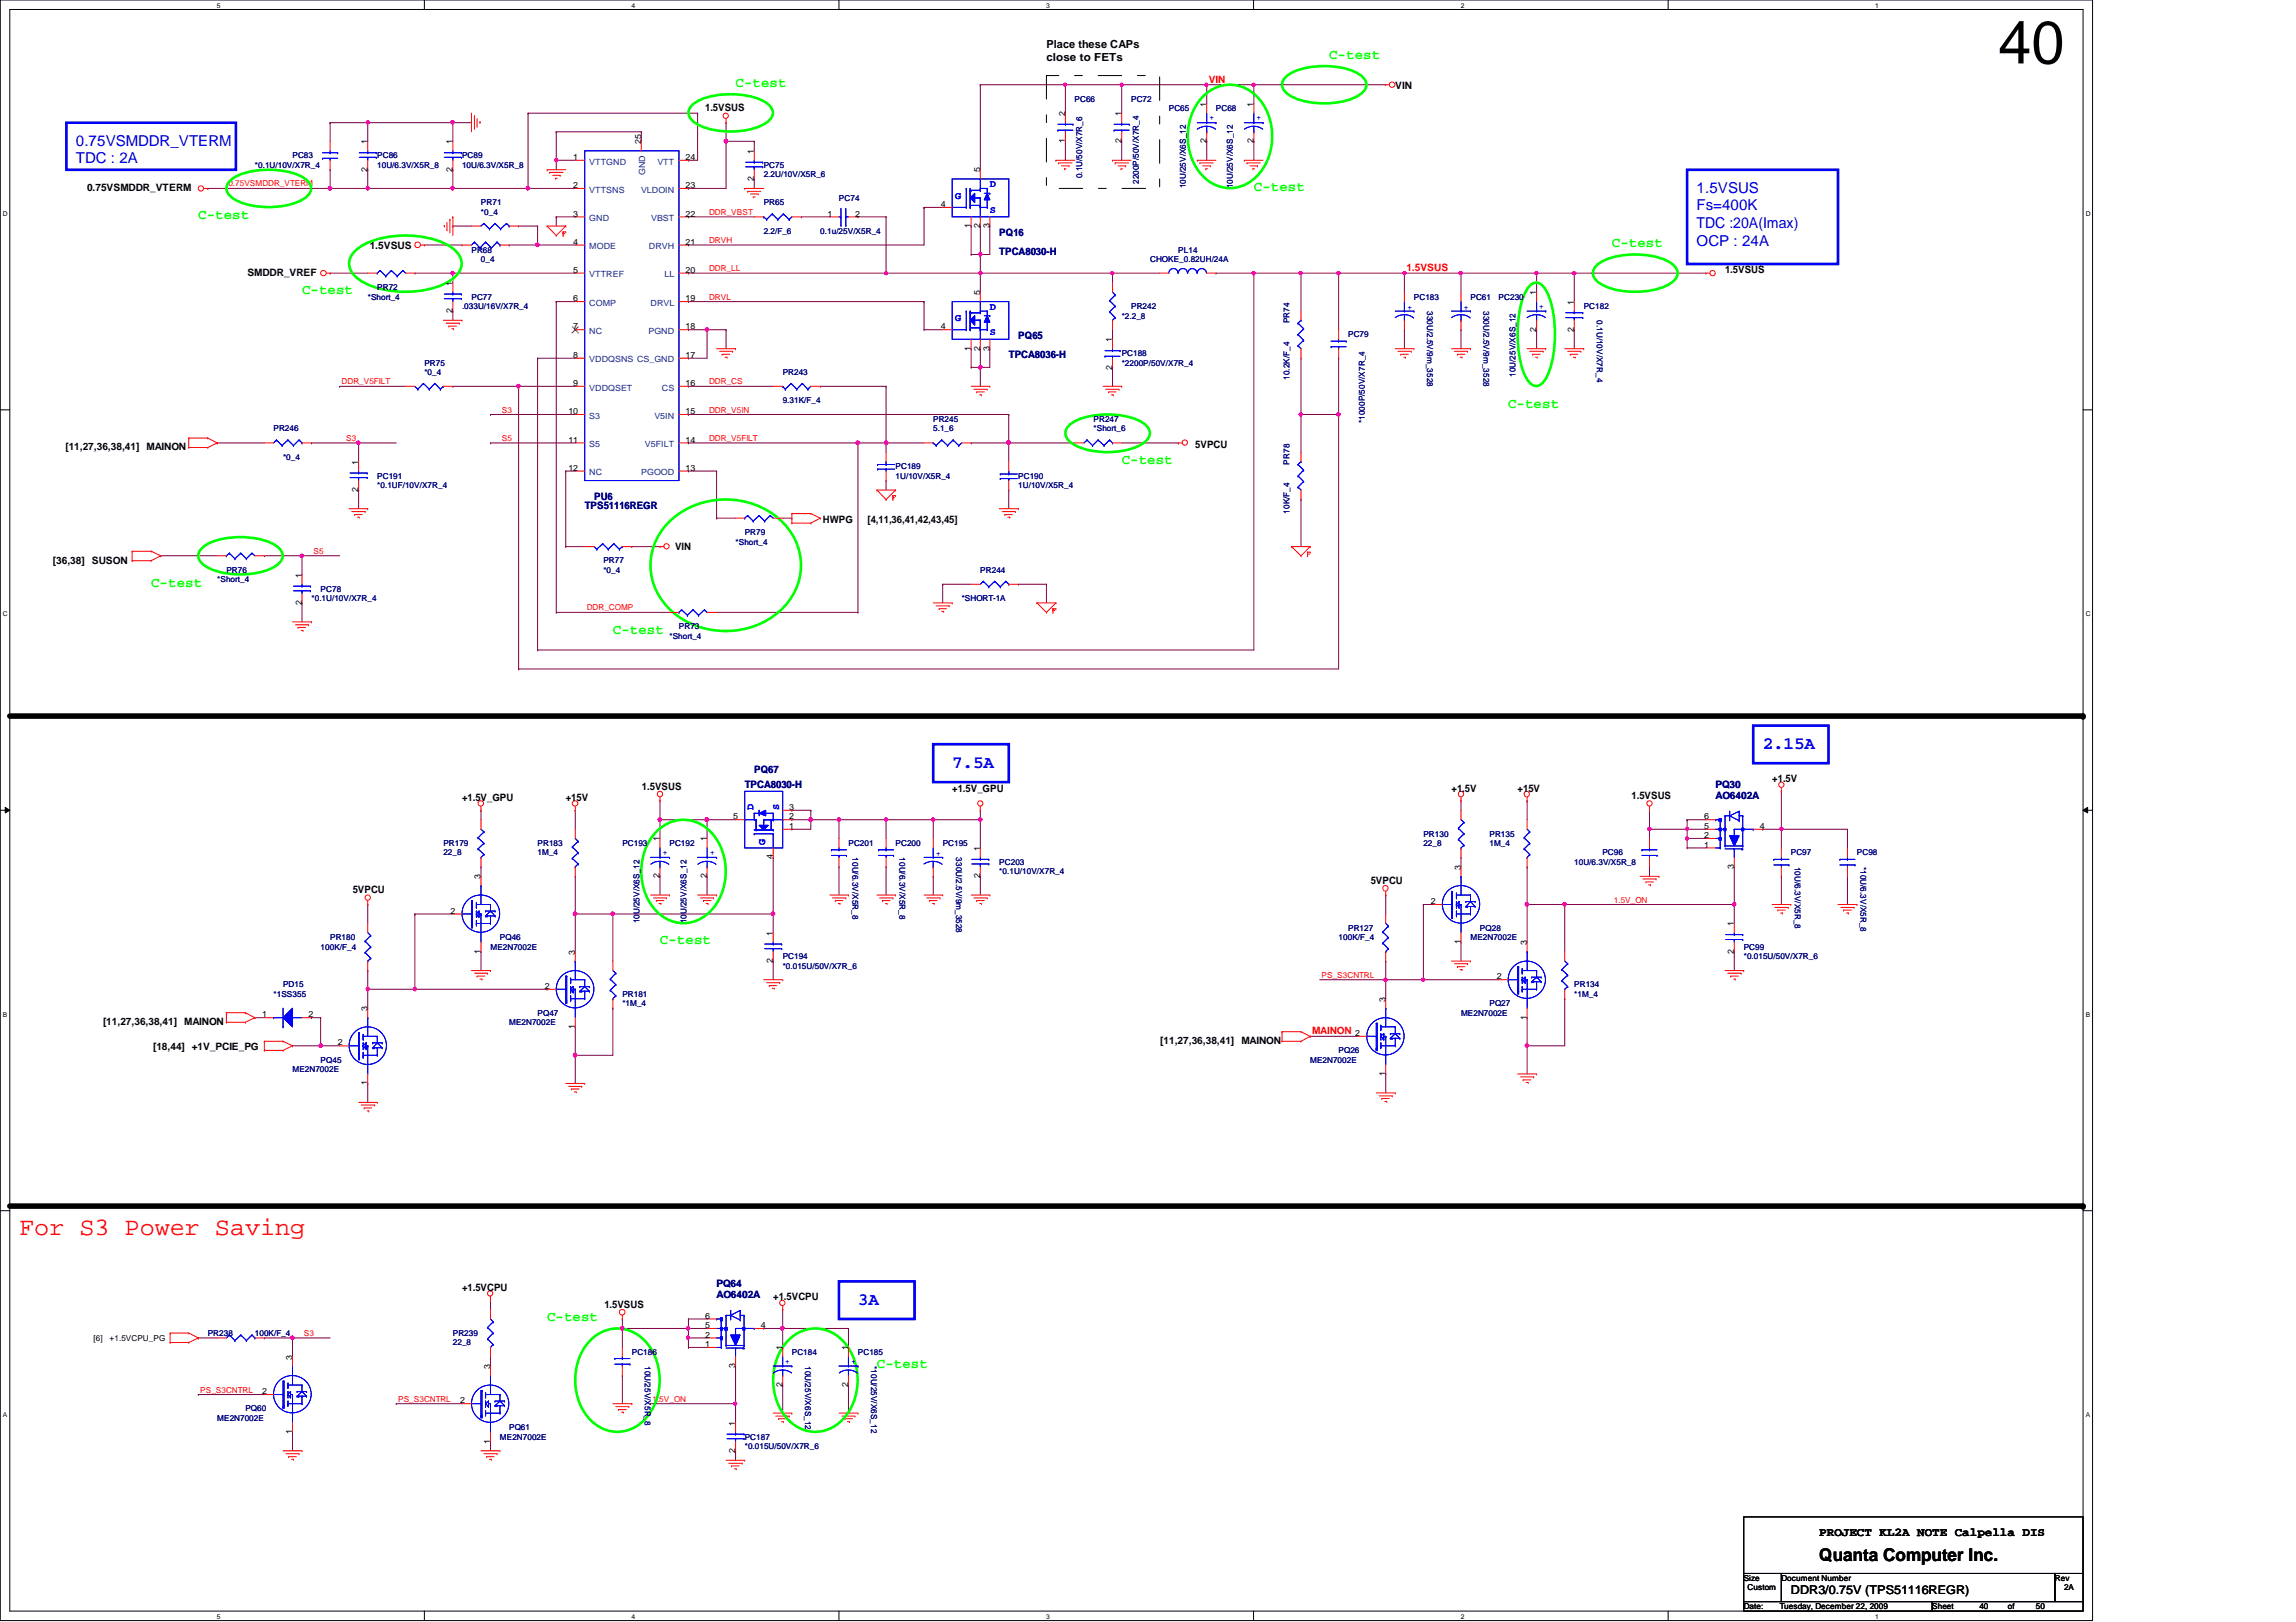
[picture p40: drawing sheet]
<svg xmlns="http://www.w3.org/2000/svg" width="297mm" height="210mm" viewBox="0 0 297 210" stroke-linecap="round" stroke-linejoin="round" font-family="sans-serif">
<defs><g id="words">
<text font-size="7.8" x="258.5" y="8.2">40</text>
<text font-size="3.3" fill="#f00" x="2.5" y="159.8">For S3 Power Saving</text>
<g font-size="2.3" fill="#00f">
<text x="123.2" y="99.4">7.5A</text>
<text x="228" y="97">2.15A</text>
<text x="111" y="168.9">3A</text>
</g>
<text font-size="2.3" x="235.4" y="202.1">Quanta Computer Inc.</text>
<g font-size="1.9" fill="#00f">
<text x="9.8" y="18.8">0.75VSMDDR_VTERM</text>
<text x="9.8" y="21.1">TDC : 2A</text>
<text x="219.5" y="24.9">1.5VSUS</text>
<text x="219.5" y="27.2">Fs=400K</text>
<text x="219.5" y="29.5">TDC :20A(Imax)</text>
<text x="219.5" y="31.8">OCP : 24A</text>
</g>
<g font-size="1.8" fill="#0f0">
<text x="95.2" y="11.3">C-test</text>
<text x="172" y="7.6">C-test</text>
<text x="25.7" y="28.4">C-test</text>
<text x="162.2" y="24.7">C-test</text>
<text x="208.5" y="32">C-test</text>
<text x="39.1" y="38.1">C-test</text>
<text x="195.1" y="52.7">C-test</text>
<text x="145.1" y="60.1">C-test</text>
<text x="19.6" y="75.9">C-test</text>
<text x="79.3" y="82">C-test</text>
<text x="85.4" y="122.2">C-test</text>
<text x="70.8" y="171">C-test</text>
<text x="113.5" y="177.1">C-test</text>
</g>
<g font-size="1.6">
<text x="235.4" y="198.8">PROJECT KL2A NOTE Calpella DIS</text>
<text x="231.7" y="206.3">DDR3/0.75V (TPS51116REGR)</text>
</g>
<g font-size="1.4">
<text x="135.4" y="6.2">Place these CAPs</text>
<text x="135.4" y="8">close to FETs</text>
</g>
<g font-size="1.3" fill="#f00">
<text x="156.4" y="10.7">VIN</text>
<text x="181.9" y="35.1">1.5VSUS</text>
<text x="169.8" y="133.9">MAINON</text>
</g>
<g font-size="1.3">
<text x="180.5" y="11.5">VIN</text>
<text x="91.2" y="14.4">1.5VSUS</text>
<text x="11.3" y="24.8">0.75VSMDDR_VTERM</text>
<text x="32" y="35.7">SMDDR_VREF</text>
<text x="47.8" y="32.2">1.5VSUS</text>
<text x="223.2" y="35.4">1.5VSUS</text>
<text x="8.5" y="58.3">[11,27,36,38,41] MAINON</text>
<text x="154.6" y="57.9">5VPCU</text>
<text x="87.3" y="71.2">VIN</text>
<text x="106.5" y="67.7">HWPG</text>
<text x="112.2" y="67.7">[4,11,36,41,42,43,45]</text>
<text x="6.9" y="72.9">[36,38] SUSON</text>
<text x="229.3" y="101.2">+1.5V</text>
<text x="59.8" y="103.6">+1.5V_GPU</text>
<text x="73.2" y="103.6">+15V</text>
<text x="83.1" y="102.2">1.5VSUS</text>
<text x="123.2" y="102.4">+1.5V_GPU</text>
<text x="187.8" y="102.4">+1.5V</text>
<text x="196.3" y="102.4">+15V</text>
<text x="211.1" y="103.4">1.5VSUS</text>
<text x="45.6" y="115.6">5VPCU</text>
<text x="177.3" y="114.4">5VPCU</text>
<text x="13.3" y="132.7">[11,27,36,38,41] MAINON</text>
<text x="19.8" y="135.8">[18,44] +1V_PCIE_PG</text>
<text x="150.1" y="135.1">[11,27,36,38,41] MAINON</text>
<text x="59.8" y="167">+1.5VCPU</text>
<text x="78.2" y="169.2">1.5VSUS</text>
<text x="100" y="168.3">+1.5VCPU</text>
</g>
<g font-size="1.3" fill="#00f">
<text x="123.6" y="25.7">G</text>
<text x="128.1" y="24.2">D</text>
<text x="128.1" y="27.5">S</text>
<text x="123.6" y="41.5">G</text>
<text x="128.1" y="40.1">D</text>
<text x="128.1" y="43.4">S</text>
<text x="97.5" y="104.9" transform="rotate(-90 97.5 104.9)">D</text>
<text x="100.8" y="104.9" transform="rotate(-90 100.8 104.9)">S</text>
<text x="99" y="109.4" transform="rotate(-90 99 109.4)">G</text>
</g>
<g font-size="1.3" fill="#000080">
<text x="129.3" y="30.5">PQ16</text>
<text x="129.3" y="32.9">TPCA8030-H</text>
<text x="130.5" y="46.4">TPCA8036-H</text>
<text x="131.7" y="43.9">PQ65</text>
<text x="75.6" y="65.9">TPS51116REGR</text>
<text x="76.9" y="64.6">PU6</text>
<text x="96.3" y="101.9">TPCA8030-H</text>
<text x="97.6" y="100">PQ67</text>
<text x="222" y="101.9">PQ30</text>
<text x="222" y="103.4">AO6402A</text>
<text x="92.7" y="166.5">PQ64</text>
<text x="92.7" y="168">AO6402A</text>
</g>
<g font-size="1.1">
<text x="137.8" y="15" transform="rotate(-90 137.8 15)">2</text>
<text x="145.1" y="15" transform="rotate(-90 145.1 15)">1</text>
<text x="156.1" y="13.8" transform="rotate(-90 156.1 13.8)">1</text>
<text x="162.2" y="13.8" transform="rotate(-90 162.2 13.8)">1</text>
<text x="47.5" y="22.2" transform="rotate(-90 47.5 22.2)">2</text>
<text x="47.5" y="18.7" transform="rotate(-90 47.5 18.7)">1</text>
<text x="58.5" y="22.2" transform="rotate(-90 58.5 22.2)">2</text>
<text x="58.5" y="18.7" transform="rotate(-90 58.5 18.7)">1</text>
<text x="74.2" y="20.7">1</text>
<text x="82.9" y="18.7" transform="rotate(-90 82.9 18.7)">25</text>
<text x="88.7" y="20.7">24</text>
<text x="97.5" y="23.5" transform="rotate(-90 97.5 23.5)">2</text>
<text x="97.5" y="19.9" transform="rotate(-90 97.5 19.9)">1</text>
<text x="126.8" y="22.3" transform="rotate(-90 126.8 22.3)">5</text>
<text x="137.8" y="18.5" transform="rotate(-90 137.8 18.5)">1</text>
<text x="145.1" y="18.5" transform="rotate(-90 145.1 18.5)">2</text>
<text x="156.1" y="18.5" transform="rotate(-90 156.1 18.5)">2</text>
<text x="162.2" y="18.5" transform="rotate(-90 162.2 18.5)">2</text>
<text x="74.2" y="24.3">2</text>
<text x="74.2" y="28">3</text>
<text x="88.7" y="28">22</text>
<text x="88.7" y="24.3">23</text>
<text x="107.1" y="28">1</text>
<text x="110.6" y="28">2</text>
<text x="121.7" y="26.8">4</text>
<text x="125.6" y="29.5" transform="rotate(-90 125.6 29.5)">1</text>
<text x="126.8" y="29.5" transform="rotate(-90 126.8 29.5)">2</text>
<text x="128" y="29.5" transform="rotate(-90 128 29.5)">3</text>
<text x="74.2" y="31.7">4</text>
<text x="74.2" y="35.3">5</text>
<text x="88.7" y="35.3">20</text>
<text x="88.7" y="31.7">21</text>
<text x="58.5" y="40.5" transform="rotate(-90 58.5 40.5)">2</text>
<text x="58.5" y="37" transform="rotate(-90 58.5 37)">1</text>
<text x="74.2" y="39">6</text>
<text x="88.7" y="39">19</text>
<text x="126.8" y="38.2" transform="rotate(-90 126.8 38.2)">5</text>
<text x="198.8" y="38.2" transform="rotate(-90 198.8 38.2)">1</text>
<text x="203.6" y="39.4" transform="rotate(-90 203.6 39.4)">1</text>
<text x="74.2" y="42.6">7</text>
<text x="74.2" y="46.3">8</text>
<text x="88.7" y="46.3">17</text>
<text x="88.7" y="42.6">18</text>
<text x="121.7" y="42.6">4</text>
<text x="125.6" y="45.4" transform="rotate(-90 125.6 45.4)">1</text>
<text x="126.8" y="45.4" transform="rotate(-90 126.8 45.4)">2</text>
<text x="128" y="45.4" transform="rotate(-90 128 45.4)">3</text>
<text x="143.9" y="47.8" transform="rotate(-90 143.9 47.8)">2</text>
<text x="143.9" y="44.3" transform="rotate(-90 143.9 44.3)">1</text>
<text x="198.8" y="42.9" transform="rotate(-90 198.8 42.9)">2</text>
<text x="203.6" y="42.9" transform="rotate(-90 203.6 42.9)">2</text>
<text x="73.5" y="53.6">10</text>
<text x="74.2" y="50">9</text>
<text x="88.7" y="53.6">15</text>
<text x="88.7" y="50">16</text>
<text x="73.5" y="57.3">11</text>
<text x="88.7" y="57.3">14</text>
<text x="46.4" y="63.7" transform="rotate(-90 46.4 63.7)">2</text>
<text x="46.4" y="60.1" transform="rotate(-90 46.4 60.1)">1</text>
<text x="73.5" y="60.9">12</text>
<text x="88.7" y="60.9">13</text>
<text x="39" y="74.8" transform="rotate(-90 39 74.8)">1</text>
<text x="39" y="78.3" transform="rotate(-90 39 78.3)">2</text>
<text x="94.9" y="106">5</text>
<text x="102.1" y="106">2</text>
<text x="102.1" y="107.3">1</text>
<text x="102.1" y="104.8">3</text>
<text x="220.5" y="106">6</text>
<text x="220.5" y="107.3">5</text>
<text x="227.7" y="107.3">4</text>
<text x="62.2" y="113.7" transform="rotate(-90 62.2 113.7)">3</text>
<text x="85.3" y="113.7" transform="rotate(-90 85.3 113.7)">2</text>
<text x="85.3" y="108.9" transform="rotate(-90 85.3 108.9)">1</text>
<text x="91.4" y="113.7" transform="rotate(-90 91.4 113.7)">2</text>
<text x="91.4" y="108.9" transform="rotate(-90 91.4 108.9)">1</text>
<text x="100" y="111.2" transform="rotate(-90 100 111.2)">4</text>
<text x="126.8" y="113.7" transform="rotate(-90 126.8 113.7)">2</text>
<text x="126.8" y="110.1" transform="rotate(-90 126.8 110.1)">1</text>
<text x="189" y="112.6" transform="rotate(-90 189 112.6)">3</text>
<text x="220.5" y="108.5">2</text>
<text x="220.5" y="109.7">1</text>
<text x="224.3" y="112.4" transform="rotate(-90 224.3 112.4)">3</text>
<text x="58.3" y="118.2">2</text>
<text x="185.1" y="117">2</text>
<text x="224.3" y="119.8" transform="rotate(-90 224.3 119.8)">1</text>
<text x="62.2" y="123.4" transform="rotate(-90 62.2 123.4)">1</text>
<text x="74.4" y="123.5" transform="rotate(-90 74.4 123.5)">3</text>
<text x="100" y="124.6" transform="rotate(-90 100 124.6)">2</text>
<text x="100" y="121.1" transform="rotate(-90 100 121.1)">1</text>
<text x="189" y="122.2" transform="rotate(-90 189 122.2)">1</text>
<text x="197.5" y="122.3" transform="rotate(-90 197.5 122.3)">3</text>
<text x="224.3" y="123.4" transform="rotate(-90 224.3 123.4)">2</text>
<text x="33.9" y="131.7">1</text>
<text x="39.9" y="131.7">2</text>
<text x="47.5" y="130.9" transform="rotate(-90 47.5 130.9)">3</text>
<text x="70.5" y="128">2</text>
<text x="179.2" y="129.6" transform="rotate(-90 179.2 129.6)">3</text>
<text x="193.6" y="126.7">2</text>
<text x="197.5" y="132" transform="rotate(-90 197.5 132)">1</text>
<text x="43.7" y="135.3">2</text>
<text x="74.4" y="133.2" transform="rotate(-90 74.4 133.2)">1</text>
<text x="175.3" y="134.1">2</text>
<text x="47.5" y="140.5" transform="rotate(-90 47.5 140.5)">1</text>
<text x="179.2" y="139.3" transform="rotate(-90 179.2 139.3)">1</text>
<text x="12.1" y="173.5">[6]</text>
<text x="14.2" y="173.5">+1.5VCPU_PG</text>
<text x="91.2" y="170.6">6</text>
<text x="91.2" y="171.9">5</text>
<text x="91.2" y="173.1">2</text>
<text x="98.4" y="171.9">4</text>
<text x="37.8" y="175.9" transform="rotate(-90 37.8 175.9)">3</text>
<text x="63.4" y="177.2" transform="rotate(-90 63.4 177.2)">3</text>
<text x="91.2" y="174.3">1</text>
<text x="95.1" y="177" transform="rotate(-90 95.1 177)">3</text>
<text x="101.2" y="179.5" transform="rotate(-90 101.2 179.5)">2</text>
<text x="101.2" y="174.7" transform="rotate(-90 101.2 174.7)">1</text>
<text x="109.7" y="179.5" transform="rotate(-90 109.7 179.5)">2</text>
<text x="109.7" y="174.7" transform="rotate(-90 109.7 174.7)">1</text>
<text x="33.9" y="180.4">2</text>
<text x="37.8" y="185.6" transform="rotate(-90 37.8 185.6)">1</text>
<text x="59.5" y="181.6">2</text>
<text x="95.1" y="184.5" transform="rotate(-90 95.1 184.5)">1</text>
<text x="63.4" y="186.8" transform="rotate(-90 63.4 186.8)">1</text>
<text x="95.1" y="188" transform="rotate(-90 95.1 188)">2</text>
<text x="225.6" y="204.6">Size</text>
<text x="225.6" y="208.2">Date:</text>
<text x="226.1" y="205.8">Custom</text>
<text x="230.2" y="208.2">Tuesday, December 22, 2009</text>
<text x="230.5" y="204.6">Document Number</text>
<text x="250" y="208.2">Sheet</text>
<text x="256.1" y="208.2">40</text>
<text x="259.8" y="208.2">of</text>
<text x="263.4" y="208.2">50</text>
<text x="265.9" y="204.6">Rev</text>
<text x="267" y="205.8">2A</text>
</g>
<g font-size="1.1" fill="#000080">
<text x="139" y="13.2">PC66</text>
<text x="146.3" y="13.2">PC72</text>
<text x="151.2" y="14.4">PC65</text>
<text x="157.3" y="14.4">PC68</text>
<text x="33" y="21.7">*0.1U/10V/X7R_4</text>
<text x="37.8" y="20.5">PC83</text>
<text x="48.8" y="20.5">PC86</text>
<text x="48.8" y="21.7">10U/6.3V/X5R_8</text>
<text x="59.8" y="20.5">PC89</text>
<text x="59.8" y="21.7">10U/6.3V/X5R_8</text>
<text x="98.8" y="21.7">PC75</text>
<text x="98.8" y="22.9">2.2U/10V/X5R_6</text>
<text x="140" y="23.1" transform="rotate(-90 140 23.1)">0.1U/50V/X7R_6</text>
<text x="147.3" y="23.8" transform="rotate(-90 147.3 23.8)">2200P/50V/X7R_4</text>
<text x="62.2" y="26.6">PR71</text>
<text x="62.2" y="27.8">*0_4</text>
<text x="98.8" y="26.6">PR65</text>
<text x="108.5" y="26">PC74</text>
<text x="153.4" y="24.4" transform="rotate(-90 153.4 24.4)">10U/25V/X6S_12</text>
<text x="159.5" y="24.4" transform="rotate(-90 159.5 24.4)">10U/25V/X6S_12</text>
<text x="61" y="32.7">PR68</text>
<text x="62.2" y="33.9">0_4</text>
<text x="98.8" y="30.2">2.2/F_6</text>
<text x="106.1" y="30.2">0.1u/25V/X5R_4</text>
<text x="148.8" y="33.9">CHOKE_0.82UH/24A</text>
<text x="152.4" y="32.7">PL14</text>
<text x="47.6" y="38.8">*Short_4</text>
<text x="48.8" y="37.5">PR72</text>
<text x="59.8" y="40">.033U/16V/X7R_4</text>
<text x="61" y="38.8">PC77</text>
<text x="145.1" y="41.2">*2.2_8</text>
<text x="146.3" y="40">PR242</text>
<text x="166.8" y="41.8" transform="rotate(-90 166.8 41.8)">PR74</text>
<text x="182.9" y="38.8">PC183</text>
<text x="184.7" y="40.3" transform="rotate(90 184.7 40.3)">330U/2.5V/9m_3528</text>
<text x="190.2" y="38.8">PC61</text>
<text x="191.9" y="40.3" transform="rotate(90 191.9 40.3)">330U/2.5V/9m_3528</text>
<text x="193.9" y="38.8">PC230</text>
<text x="204.9" y="40">PC182</text>
<text x="206.6" y="41.4" transform="rotate(90 206.6 41.4)">0.1U/10V/X7R_4</text>
<text x="54.9" y="47.3">PR75</text>
<text x="145.1" y="46.1">PC188</text>
<text x="145.1" y="47.3">*2200P/50V/X7R_4</text>
<text x="174.4" y="43.6">PC79</text>
<text x="54.9" y="48.5">*0_4</text>
<text x="101.3" y="48.5">PR243</text>
<text x="101.3" y="52.2">9.31K/F_4</text>
<text x="166.8" y="49.1" transform="rotate(-90 166.8 49.1)">10.2K/F_4</text>
<text x="196.1" y="48.8" transform="rotate(-90 196.1 48.8)">10U/25V/X6S_12</text>
<text x="35.4" y="55.8">PR246</text>
<text x="36.6" y="59.5">*0_4</text>
<text x="120.7" y="54.6">PR245</text>
<text x="120.7" y="55.8">5.1_6</text>
<text x="141.5" y="54.6">PR247</text>
<text x="141.5" y="55.8">*Short_6</text>
<text x="176.6" y="54.7" transform="rotate(-90 176.6 54.7)">*1000P/50V/X7R_4</text>
<text x="48.8" y="61.9">PC191</text>
<text x="48.8" y="63.2">*0.1UF/10V/X7R_4</text>
<text x="115.9" y="60.7">PC189</text>
<text x="115.9" y="61.9">1U/10V/X5R_4</text>
<text x="131.7" y="61.9">PC190</text>
<text x="131.7" y="63.2">1U/10V/X5R_4</text>
<text x="166.8" y="60.1" transform="rotate(-90 166.8 60.1)">PR78</text>
<text x="95.2" y="70.5">*Short_4</text>
<text x="96.3" y="69.3">PR79</text>
<text x="166.8" y="66.5" transform="rotate(-90 166.8 66.5)">10K/F_4</text>
<text x="28.1" y="75.4">*Short_4</text>
<text x="29.3" y="74.1">PR76</text>
<text x="40.3" y="77.8">*0.1U/10V/X7R_4</text>
<text x="41.5" y="76.6">PC78</text>
<text x="78.1" y="72.9">PR77</text>
<text x="78.1" y="74.1">*0_4</text>
<text x="124.4" y="77.8">*SHORT-1A</text>
<text x="126.8" y="74.1">PR244</text>
<text x="86.6" y="82.7">*Short_4</text>
<text x="87.8" y="81.4">PR73</text>
<text x="57.4" y="109.5">PR179</text>
<text x="57.4" y="110.7">22_8</text>
<text x="69.6" y="109.5">PR183</text>
<text x="69.6" y="110.7">1M_4</text>
<text x="80.5" y="109.5">PC193</text>
<text x="86.6" y="109.5">PC192</text>
<text x="109.8" y="109.5">PC201</text>
<text x="110.3" y="111" transform="rotate(90 110.3 111)">10U/6.3V/X5R_8</text>
<text x="115.9" y="109.5">PC200</text>
<text x="116.4" y="111" transform="rotate(90 116.4 111)">10U/6.3V/X5R_8</text>
<text x="122" y="109.5">PC195</text>
<text x="123.7" y="111" transform="rotate(90 123.7 111)">330U/2.5V/9m_3528</text>
<text x="129.3" y="111.9">PC203</text>
<text x="129.3" y="113.2">*0.1U/10V/X7R_4</text>
<text x="184.1" y="108.3">PR130</text>
<text x="184.1" y="109.5">22_8</text>
<text x="192.7" y="108.3">PR135</text>
<text x="192.7" y="109.5">1M_4</text>
<text x="203.7" y="111.9">10U/6.3V/X5R_8</text>
<text x="207.3" y="110.7">PC96</text>
<text x="231.7" y="110.7">PC97</text>
<text x="232.2" y="112.2" transform="rotate(90 232.2 112.2)">10U/6.3V/X5R_8</text>
<text x="240.2" y="110.7">PC98</text>
<text x="240.7" y="112.2" transform="rotate(90 240.7 112.2)">*10U/6.3V/X5R_8</text>
<text x="82.7" y="119.5" transform="rotate(-90 82.7 119.5)">10U/25V/X6S_12</text>
<text x="88.8" y="119.5" transform="rotate(-90 88.8 119.5)">10U/25V/X6S_12</text>
<text x="41.5" y="122.9">100K/F_4</text>
<text x="42.7" y="121.7">PR180</text>
<text x="63.5" y="122.9">ME2N7002E</text>
<text x="64.7" y="121.7">PQ46</text>
<text x="101.3" y="124.1">PC194</text>
<text x="101.3" y="125.3">*0.015U/50V/X7R_6</text>
<text x="173.2" y="121.7">100K/F_4</text>
<text x="174.4" y="120.5">PR127</text>
<text x="190.2" y="121.7">ME2N7002E</text>
<text x="191.5" y="120.5">PQ28</text>
<text x="225.6" y="122.9">PC99</text>
<text x="225.6" y="124.1">*0.015U/50V/X7R_6</text>
<text x="35.4" y="129">*1SS355</text>
<text x="36.6" y="127.8">PD15</text>
<text x="69.6" y="131.4">PQ47</text>
<text x="80.5" y="129">PR181</text>
<text x="80.5" y="130.2">*1M_4</text>
<text x="189" y="131.4">ME2N7002E</text>
<text x="192.7" y="130.2">PQ27</text>
<text x="203.7" y="127.8">PR134</text>
<text x="203.7" y="129">*1M_4</text>
<text x="41.5" y="137.5">PQ45</text>
<text x="65.9" y="132.7">ME2N7002E</text>
<text x="169.5" y="137.5">ME2N7002E</text>
<text x="173.2" y="136.3">PQ26</text>
<text x="37.8" y="138.8">ME2N7002E</text>
<text x="26.9" y="172.9">PR238</text>
<text x="33" y="172.9">100K/F_4</text>
<text x="58.6" y="172.9">PR239</text>
<text x="58.6" y="174.1">22_8</text>
<text x="81.7" y="175.3">PC186</text>
<text x="83.4" y="176.8" transform="rotate(90 83.4 176.8)">10U/25V/X5R_8</text>
<text x="102.4" y="175.3">PC184</text>
<text x="104.2" y="176.8" transform="rotate(90 104.2 176.8)">10U/25V/X6S_12</text>
<text x="111" y="175.3">PC185</text>
<text x="112.7" y="176.8" transform="rotate(90 112.7 176.8)">*10U/25V/X6S_12</text>
<text x="28.1" y="183.9">ME2N7002E</text>
<text x="31.7" y="182.6">PQ60</text>
<text x="65.9" y="185.1">PQ61</text>
<text x="64.7" y="186.3">ME2N7002E</text>
<text x="96.3" y="186.3">PC187</text>
<text x="96.3" y="187.5">*0.015U/50V/X7R_6</text>
</g>
<g font-size="1.1" fill="#00f">
<text x="156.5" y="15.6">+</text>
<text x="162.6" y="15.6">+</text>
<text x="182.1" y="40.1">+</text>
<text x="189.4" y="40.1">+</text>
<text x="199.1" y="40">+</text>
<text x="85.8" y="110.7">+</text>
<text x="91.9" y="110.7">+</text>
<text x="121.1" y="110.8">+</text>
<text x="101.6" y="176.5">+</text>
<text x="110.1" y="176.5">+</text>
</g>
<g font-size="1.1" fill="#004080">
<text x="76.2" y="21.3">VTTGND</text>
<text x="83.5" y="22.7" transform="rotate(-90 83.5 22.7)">GND</text>
<text x="85" y="21.3">VTT</text>
<text x="76.2" y="24.9">VTTSNS</text>
<text x="76.2" y="28.6">GND</text>
<text x="82.9" y="24.9">VLDOIN</text>
<text x="84.2" y="28.6">VBST</text>
<text x="76.2" y="32.3">MODE</text>
<text x="76.2" y="35.9">VTTREF</text>
<text x="83.9" y="32.3">DRVH</text>
<text x="86" y="35.9">LL</text>
<text x="76.2" y="39.6">COMP</text>
<text x="84.2" y="39.6">DRVL</text>
<text x="76.2" y="43.2">NC</text>
<text x="76.2" y="46.9">VDDQSNS CS_GND</text>
<text x="83.9" y="43.2">PGND</text>
<text x="76.2" y="50.5">VDDQSET</text>
<text x="85.6" y="50.5">CS</text>
<text x="76.2" y="54.2">S3</text>
<text x="76.2" y="57.9">S5</text>
<text x="83.4" y="57.9">V5FILT</text>
<text x="84.7" y="54.2">V5IN</text>
<text x="76.2" y="61.5">NC</text>
<text x="83" y="61.5">PGOOD</text>
</g>
<g font-size="1.1" fill="#f00">
<text x="29.5" y="24.1">0.75VSMDDR_VTERM</text>
<text x="91.7" y="27.8">DDR_VBST</text>
<text x="91.7" y="31.5">DRVH</text>
<text x="91.7" y="35.1">DDR_LL</text>
<text x="91.7" y="38.8">DRVL</text>
<text x="44.2" y="49.7">DDR_V5FILT</text>
<text x="64.9" y="53.4">S3</text>
<text x="91.7" y="53.4">DDR_V5IN</text>
<text x="91.7" y="49.7">DDR_CS</text>
<text x="44.8" y="57.1">S3</text>
<text x="64.9" y="57.1">S5</text>
<text x="91.7" y="57.1">DDR_V5FILT</text>
<text x="40.6" y="71.7">S5</text>
<text x="75.9" y="79">DDR_COMP</text>
<text x="208.8" y="116.8">1.5V_ON</text>
<text x="171" y="126.5">PS_S3CNTRL</text>
<text x="39.3" y="172.9">S3</text>
<text x="25.9" y="180.2">PS_S3CNTRL</text>
<text x="51.5" y="181.4">PS_S3CNTRL</text>
<text x="84.4" y="181.4">1.5V_ON</text>
</g>
<g font-size=".9">
<text x="28.1" y="1">5</text>
<text x="81.7" y="1">4</text>
<text x="135.3" y="1">3</text>
<text x="189" y="1">2</text>
<text x="242.6" y="1">1</text>
<text x=".4" y="27.9">D</text>
<text x="269.8" y="27.9">D</text>
<text x=".4" y="79.8">C</text>
<text x="269.8" y="79.8">C</text>
<text x=".4" y="131.6">B</text>
<text x="269.8" y="131.6">B</text>
<text x=".4" y="183.4">A</text>
<text x="269.8" y="183.4">A</text>
<text x="28.1" y="209.5">5</text>
<text x="81.7" y="209.5">4</text>
<text x="135.3" y="209.5">3</text>
<text x="189" y="209.5">2</text>
<text x="242.6" y="209.5">1</text>
</g>
</g></defs>
<path d="M0 0h270.7v209.7h-270.7zM1.3 1.2h268.2v207.3h-268.2z" fill="none" stroke="#000" stroke-width=".13"/>
<g fill="#fff">
<path d="M28.1 .2h.4v.9h-.4z"/>
<path d="M28.1 208.7h.4v.9h-.4z"/>
</g>
<path d="M54.9 0v1.2M54.9 208.5v1.2" fill="none" stroke="#000" stroke-width=".13"/>
<g fill="#fff">
<path d="M81.7 .2h.5v.9h-.5z"/>
<path d="M81.7 208.7h.5v.9h-.5z"/>
</g>
<path d="M108.5 0v1.2M108.5 208.5v1.2" fill="none" stroke="#000" stroke-width=".13"/>
<g fill="#fff">
<path d="M135.3 .2h.5v.9h-.5z"/>
<path d="M135.3 208.7h.5v.9h-.5z"/>
</g>
<path d="M162.2 0v1.2M162.2 208.5v1.2" fill="none" stroke="#000" stroke-width=".13"/>
<g fill="#fff">
<path d="M189 .2h.4v.9h-.4z"/>
<path d="M189 208.7h.4v.9h-.4z"/>
</g>
<path d="M215.8 0v1.2M215.8 208.5v1.2" fill="none" stroke="#000" stroke-width=".13"/>
<g fill="#fff">
<path d="M242.6 .2h.5v.9h-.5z"/>
<path d="M242.6 208.7h.5v.9h-.5z"/>
<path d="M.4 27.1h.6v1h-.6z"/>
<path d="M269.8 27.1h.6v1h-.6z"/>
<path d="M.4 79h.6v.9h-.6z"/>
<path d="M269.8 79h.6v.9h-.6z"/>
</g>
<path d="M0 53h1.3M269.5 53h1.2" fill="none" stroke="#000" stroke-width=".13"/>
<g fill="#fff">
<path d="M.4 130.8h.5v.9h-.5z"/>
<path d="M269.8 130.8h.6v.9h-.6z"/>
</g>
<path d="M0 104.9h1.3M.7 104.5l.6 .4-.6 .3zM269.5 104.9l.6-.4v.7zM269.5 104.9h1.2" fill="none" stroke="#000" stroke-width=".13"/>
<path d="M.7 104.5l.6 .4-.6 .3zM269.5 104.9l.6-.4v.7z" fill="#000"/>
<g fill="#fff">
<path d="M.4 182.6h.5v1h-.5z"/>
<path d="M269.8 182.6h.6v1h-.6z"/>
</g>
<path d="M0 156.7h1.3M269.5 156.7h1.2" fill="none" stroke="#000" stroke-width=".13"/>
<path d="M126.8 35.3h.1M126.8 35.3h17.1M125.6 57.3h.1M125.6 57.3h4.9M92.7 67.1h.1M92.7 67.1h2.5" fill="none" stroke="#800040" stroke-width=".13"/>
<path d="M143.7 35.2h.3l.1 .1-.1 .2-.1 .1-.2-.1z" fill-rule="evenodd" fill="#f0f"/>
<path d="M143.7 35.2h.3l.1 .1-.1 .2-.1 .1-.2-.1z" fill="none" stroke="#f0f" stroke-width=".13"/>
<path d="M126.7 35.2h.3v.1v.2l-.2 .1-.1-.1z" fill-rule="evenodd" fill="#f0f"/>
<path d="M126.7 35.2h.3v.1v.2l-.2 .1-.1-.1z" fill="none" stroke="#f0f" stroke-width=".13"/>
<path d="M65.9 31.7h.1M65.9 31.7h3.7M119.5 39h.1M119.5 39v3.7M89.1 61h.1M89.1 61h3.6M92.7 61h.1M92.7 61v6.1M179.3 126.8h.1M179.3 126.8h4.8" fill="none" stroke="#800040" stroke-width=".13"/>
<path d="M179.1 126.6h.3l.1 .2-.1 .1-.2 .1-.1-.1z" fill-rule="evenodd" fill="#f0f"/>
<path d="M179.1 126.6h.3l.1 .2-.1 .1-.2 .1-.1-.1z" fill="none" stroke="#f0f" stroke-width=".13"/>
<path d="M197.6 103.6h.1M197.6 103.6v2.5M213.4 112.2h.1M213.4 104.9h.1M213.4 104.9v2.4M213.4 112.2v1.2M230.5 113.4h.1M230.5 107.3h.1M230.5 107.3v2.4M230.5 113.4v3.7" fill="none" stroke="#800040" stroke-width=".13"/>
<path d="M230.3 107.1h.3l.1 .2-.1 .1-.1 .1-.2-.1z" fill-rule="evenodd" fill="#f0f"/>
<path d="M230.3 107.1h.3l.1 .2-.1 .1-.1 .1-.2-.1z" fill="none" stroke="#f0f" stroke-width=".13"/>
<g fill="none" stroke="#800040" stroke-width=".13">
<path d="M203.7 35.3h.1M203.7 35.3h17M189 111h.1M189 103.6h.1M189 103.6v1.3M189 111v1.2M197.6 112.2h.1M197.6 117.1h.1M197.6 112.2v9.7M184.1 126.8h.1M184.1 126.8h9.8M189 121.9h.1"/>
<path d="M189 121.9v2.5M197.6 135.3h.1M197.6 135.3v3.7"/>
</g>
<path d="M197.4 135.1h.3l.1 .2-.1 .2-.2 .1-.1-.1z" fill-rule="evenodd" fill="#f0f"/>
<path d="M197.4 135.1h.3l.1 .2-.1 .2-.2 .1-.1-.1z" fill="none" stroke="#f0f" stroke-width=".13"/>
<path d="M218.3 107.3h.1M218.3 107.3h2.4" fill="none" stroke="#800040" stroke-width=".13"/>
<path d="M218.1 107.1h.3l.1 .2-.1 .1-.1 .1-.2-.1z" fill-rule="evenodd" fill="#f0f"/>
<path d="M218.1 107.1h.3l.1 .2-.1 .1-.1 .1-.2-.1z" fill="none" stroke="#f0f" stroke-width=".13"/>
<path d="M228 107.3h.1M230.5 102.4h.1M230.5 102.4v4.9h-2.5" fill="none" stroke="#800040" stroke-width=".13"/>
<path d="M230.3 107.1h.3l.1 .2-.1 .1-.1 .1-.2-.1z" fill-rule="evenodd" fill="#f0f"/>
<path d="M230.3 107.1h.3l.1 .2-.1 .1-.1 .1-.2-.1z" fill="none" stroke="#f0f" stroke-width=".13"/>
<path d="M184.1 117.1h.1M184.1 117.1v9.7" fill="none" stroke="#800040" stroke-width=".13"/>
<path d="M184 126.6h.3l.1 .2-.1 .1-.2 .1-.1-.1z" fill-rule="evenodd" fill="#f0f"/>
<path d="M184 126.6h.3l.1 .2-.1 .1-.2 .1-.1-.1z" fill="none" stroke="#f0f" stroke-width=".13"/>
<path d="M184.1 117.1h.1M184.1 117.1h1.3M197.6 117.1h.1M197.6 117.1h4.8" fill="none" stroke="#800040" stroke-width=".13"/>
<path d="M197.4 116.9h.3l.1 .1-.1 .2-.2 .1-.1-.1z" fill-rule="evenodd" fill="#f0f"/>
<path d="M197.4 116.9h.3l.1 .1-.1 .2-.2 .1-.1-.1z" fill="none" stroke="#f0f" stroke-width=".13"/>
<g fill="none" stroke="#800040" stroke-width=".13">
<path d="M157.3 35.3h.1M157.3 35.3h4.9M168.3 35.3h.1M168.3 35.3v5M168.3 53.6h.1M168.3 53.6v4.9M130.5 63.4h.1M130.5 63.4v2.4M179.3 115.8h.1M179.3 115.8v2.5M202.4 117.1h.1M202.4 117.1v6"/>
<path d="M213.4 107.3h.1M213.4 107.3v1.2M224.4 117.1h.1M224.4 117.1v2.4M230.5 107.3h.1M230.5 107.3h8.5M239 107.3h.1M239 113.4h.1M239 107.3v2.4M239 113.4v3.7M169.5 134.1h.1M169.5 134.1h6.1"/>
<path d="M179.3 139h.1M179.3 126.8h.1M179.3 124.4h.1M179.3 124.4v4.8M179.3 139v2.4M197.6 135.3h.1M197.6 131.7h.1M197.6 131.7v3.6M202.4 129.2h.1M202.4 129.2v6.1h-4.8M224.4 123.1h.1M224.4 123.1v2.5"/>
</g>
<path d="M168.1 35.2h.3l.1 .1-.1 .2-.1 .1-.2-.1z" fill-rule="evenodd" fill="#f0f"/>
<path d="M168.1 35.2h.3l.1 .1-.1 .2-.1 .1-.2-.1z" fill="none" stroke="#f0f" stroke-width=".13"/>
<path d="M168.3 46.4h.1M168.3 46.4v7.2" fill="none" stroke="#800040" stroke-width=".13"/>
<path d="M168.1 53.5h.3l.1 .1-.1 .2h-.1h-.2z" fill-rule="evenodd" fill="#f0f"/>
<path d="M168.1 53.5h.3l.1 .1-.1 .2h-.1h-.2z" fill="none" stroke="#f0f" stroke-width=".13"/>
<path d="M162.2 35.3h.1M162.2 35.3h6.1M162.2 35.3v48.8M168.3 64.6h.1M168.3 64.6v6.1" fill="none" stroke="#800040" stroke-width=".13"/>
<path d="M162 35.2h.3l.1 .1-.1 .2-.1 .1-.2-.1z" fill-rule="evenodd" fill="#f0f"/>
<path d="M162 35.2h.3l.1 .1-.1 .2-.1 .1-.2-.1z" fill="none" stroke="#f0f" stroke-width=".13"/>
<path d="M181.7 35.3h.1M181.7 35.3h7.3M189 35.3h.1M189 35.3v2.5" fill="none" stroke="#800040" stroke-width=".13"/>
<path d="M181.5 35.2h.3l.1 .1-.1 .2-.1 .1-.2-.1z" fill-rule="evenodd" fill="#f0f"/>
<path d="M181.5 35.2h.3l.1 .1-.1 .2-.1 .1-.2-.1z" fill="none" stroke="#f0f" stroke-width=".13"/>
<g fill="none" stroke="#800040" stroke-width=".13">
<path d="M58.6 15.9h.1M58.6 15.9h2.4M46.4 57.3h.1M46.4 57.3v2.4M46.4 57.3h4.9M63.5 57.3h.1M63.5 57.3h10.9M189 42.7h.1M189 42.7v2.4M34.2 71.9h.1M34.2 71.9h4.9M39.1 71.9h.1"/>
<path d="M39.1 71.9v2.5M46.4 63.4h.1M46.4 63.4v2.4"/>
</g>
<path d="M46.2 57.1h.3l.1 .2-.1 .2h-.1h-.2z" fill-rule="evenodd" fill="#f0f"/>
<path d="M46.2 57.1h.3l.1 .2-.1 .2h-.1h-.2z" fill="none" stroke="#f0f" stroke-width=".13"/>
<path d="M28.1 57.3h.1M28.1 57.3h6.1M39.1 78h.1M39.1 71.9h.1M39.1 78v2.5M39.1 71.9h4.8" fill="none" stroke="#800040" stroke-width=".13"/>
<path d="M38.9 71.8h.3l.1 .1-.1 .2h-.2h-.1z" fill-rule="evenodd" fill="#f0f"/>
<path d="M38.9 71.8h.3l.1 .1-.1 .2h-.2h-.1z" fill="none" stroke="#f0f" stroke-width=".13"/>
<g fill="none" stroke="#800040" stroke-width=".13">
<path d="M125.6 29.3h.1M125.6 29.3v3.6M126.8 32.9h.1M128.1 29.3h.1M128.1 29.3v3.6h-1.3M40.3 57.3h.1M40.3 57.3h6.1M130.5 57.3h.1M130.5 57.3h8.5M143.9 42.7h.1M143.9 47.5h.1M143.9 42.7v1.2"/>
<path d="M143.9 47.5v2.5M73.2 70.7h.1M73.2 61h.1M73.2 70.7h2.4M73.2 61v9.7M67.1 86.6h.1M67.1 86.6h106.1"/>
</g>
<path d="M130.3 57.1h.3l.1 .2-.1 .2h-.1h-.2z" fill-rule="evenodd" fill="#f0f"/>
<path d="M130.3 57.1h.3l.1 .2-.1 .2h-.1h-.2z" fill="none" stroke="#f0f" stroke-width=".13"/>
<path d="M42.7 24.4h.1M42.7 24.4h4.9M126.8 45.1h.1M126.8 45.1v2.4M128.1 45.1h.1M128.1 45.1v2.4" fill="none" stroke="#800040" stroke-width=".13"/>
<path d="M42.5 24.2h.3l.1 .1-.1 .2-.1 .1-.2-.1z" fill-rule="evenodd" fill="#f0f"/>
<path d="M42.5 24.2h.3l.1 .1-.1 .2-.1 .1-.2-.1z" fill="none" stroke="#f0f" stroke-width=".13"/>
<path d="M162.2 18.3h.1M162.2 11h.1M162.2 11v2.4M162.2 18.3v2.4M58.6 29.3h.1M58.6 29.3h2.4M119.5 26.8h.1M119.5 26.8h2.5" fill="none" stroke="#800040" stroke-width=".13"/>
<path d="M162 10.8h.3l.1 .2-.1 .1-.1 .1-.2-.1z" fill-rule="evenodd" fill="#f0f"/>
<path d="M162 10.8h.3l.1 .2-.1 .1-.1 .1-.2-.1z" fill="none" stroke="#f0f" stroke-width=".13"/>
<path d="M42.7 15.9h.1M42.7 15.9v2.4M156.1 11h.1M156.1 11h6.1M203.7 35.3h.1M203.7 35.3v3.7M125.6 45.1h.1M125.6 45.1v2.4" fill="none" stroke="#800040" stroke-width=".13"/>
<path d="M203.5 35.2h.3l.1 .1-.1 .2-.2 .1-.1-.1z" fill-rule="evenodd" fill="#f0f"/>
<path d="M203.5 35.2h.3l.1 .1-.1 .2-.2 .1-.1-.1z" fill="none" stroke="#f0f" stroke-width=".13"/>
<g fill="none" stroke="#800040" stroke-width=".13">
<path d="M67.1 29.3h.1M67.1 29.3h2.5M69.6 29.3h.1M69.6 29.3v2.4M119.5 26.8h.1M119.5 26.8v4.9M181.7 35.3h.1M181.7 35.3v2.5M130.5 57.3h.1M130.5 57.3v2.4M181.7 42.7h.1M181.7 42.7v2.4"/>
<path d="M203.7 42.7h.1M203.7 42.7v2.4"/>
</g>
<path d="M69.4 31.5h.3l.1 .2-.1 .1-.2 .1-.1-.1z" fill-rule="evenodd" fill="#f0f"/>
<path d="M69.4 31.5h.3l.1 .2-.1 .1-.2 .1-.1-.1z" fill="none" stroke="#f0f" stroke-width=".13"/>
<g fill="none" stroke="#800040" stroke-width=".13">
<path d="M47.6 15.9h.1M47.6 15.9v2.4M126.8 11h.1M126.8 11v11M137.8 18.3h.1M137.8 11h.1M137.8 11v3.6M137.8 18.3v2.4M145.1 11h.1M145.1 18.3h.1M145.1 11v3.6M145.1 18.3v2.4"/>
<path d="M145.1 11h11M156.1 11h.1M156.1 11v2.4M69.6 31.7h.1M69.6 31.7h4.8M89.1 39h.1M89.1 39h30.4M63.5 53.6h.1M63.5 53.6h10.9"/>
</g>
<path d="M155.9 10.8h.3l.1 .2-.1 .1-.1 .1-.2-.1z" fill-rule="evenodd" fill="#f0f"/>
<path d="M155.9 10.8h.3l.1 .2-.1 .1-.1 .1-.2-.1z" fill="none" stroke="#f0f" stroke-width=".13"/>
<path d="M145 10.8h.3v.2v.1l-.2 .1-.1-.1z" fill-rule="evenodd" fill="#f0f"/>
<path d="M145 10.8h.3v.2v.1l-.2 .1-.1-.1z" fill="none" stroke="#f0f" stroke-width=".13"/>
<g fill="none" stroke="#800040" stroke-width=".13">
<path d="M47.6 15.9h.1M47.6 15.9h11M58.6 15.9h.1M58.6 15.9v2.4M126.8 11h.1M126.8 11h11M156.1 18.3h.1M156.1 18.3v2.4M162.2 11h.1M162.2 11h17.1M89.1 31.7h.1M89.1 31.7h30.4"/>
<path d="M119.5 42.7h.1M119.5 42.7h2.5"/>
</g>
<path d="M58.4 15.7h.3l.1 .1-.1 .2h-.2h-.1z" fill-rule="evenodd" fill="#f0f"/>
<path d="M58.4 15.7h.3l.1 .1-.1 .2h-.2h-.1z" fill="none" stroke="#f0f" stroke-width=".13"/>
<path d="M47.4 15.7h.3l.1 .1-.1 .2h-.1h-.2z" fill-rule="evenodd" fill="#f0f"/>
<path d="M47.4 15.7h.3l.1 .1-.1 .2h-.1h-.2z" fill="none" stroke="#f0f" stroke-width=".13"/>
<path d="M89.1 35.3h.1M97.6 23.2h.1M97.6 23.2v1.2M114.6 28.1h.1M114.6 28.1v7.2h-25.5M173.2 53.6h.1M173.2 53.6v33M73.2 61h.1M73.2 61h1.2M114.6 62.2h.1M114.6 62.2v1.2" fill="none" stroke="#800040" stroke-width=".13"/>
<path d="M173 53.5h.3l.1 .1-.1 .2h-.2h-.1z" fill-rule="evenodd" fill="#f0f"/>
<path d="M173 53.5h.3l.1 .1-.1 .2h-.2h-.1z" fill="none" stroke="#f0f" stroke-width=".13"/>
<path d="M53.7 35.3h.1M53.7 35.3h4.9M126.8 47.5h.1M126.8 47.5h1.3" fill="none" stroke="#800040" stroke-width=".13"/>
<path d="M126.7 47.4h.3v.1v.2l-.2 .1-.1-.1z" fill-rule="evenodd" fill="#f0f"/>
<path d="M126.7 47.4h.3v.1v.2l-.2 .1-.1-.1z" fill="none" stroke="#f0f" stroke-width=".13"/>
<path d="M143.9 35.3h.1M143.9 35.3v1.3M125.6 47.5h.1M125.6 47.5h1.2M126.8 47.5h.1M126.8 47.5v2.5" fill="none" stroke="#800040" stroke-width=".13"/>
<path d="M126.7 47.4h.3v.1v.2l-.2 .1-.1-.1z" fill-rule="evenodd" fill="#f0f"/>
<path d="M126.7 47.4h.3v.1v.2l-.2 .1-.1-.1z" fill="none" stroke="#f0f" stroke-width=".13"/>
<g fill="none" stroke="#800040" stroke-width=".13">
<path d="M42.7 22h.1M42.7 22v2.4M47.6 22h.1M47.6 22v2.4M58.6 22h.1M58.6 22v2.4M125.6 32.9h.1M126.8 29.3h.1M126.8 35.3h.1M126.8 29.3v3.6h-1.2M126.8 35.3v2.5M198.8 35.3h.1"/>
<path d="M198.8 35.3h4.9M81.7 70.7h.1M81.7 70.7h3.7M69.6 84.1h.1M69.6 84.1h92.6"/>
</g>
<path d="M198.6 35.2h.3l.1 .1-.1 .2-.1 .1-.2-.1z" fill-rule="evenodd" fill="#f0f"/>
<path d="M198.6 35.2h.3l.1 .1-.1 .2-.1 .1-.2-.1z" fill="none" stroke="#f0f" stroke-width=".13"/>
<path d="M83 17.1h.1M83 17.1v1.2M89.1 46.4h.1M91.5 42.7h.1M91.5 42.7v3.7h-2.4" fill="none" stroke="#800040" stroke-width=".13"/>
<path d="M91.3 42.5h.3l.1 .1-.1 .2-.2 .1-.1-.1z" fill-rule="evenodd" fill="#f0f"/>
<path d="M91.3 42.5h.3l.1 .1-.1 .2-.2 .1-.1-.1z" fill="none" stroke="#f0f" stroke-width=".13"/>
<g fill="none" stroke="#800040" stroke-width=".13">
<path d="M97.6 18.3h.1M97.6 18.3v1.2M58.6 35.3h.1M58.6 35.3h15.8M58.6 35.3v1.3M72 20.7h.1M72 28.1h.1M72 28.1h2.4M72 20.7h2.4M72 20.7v1.3M72 28.1v1.2M89.1 24.4h.1"/>
<path d="M89.1 24.4h4.8M111 28.1h.1M111 28.1h3.6M43.9 50h.1M43.9 50h8.6M58.6 50h.1M58.6 50h8.5M91.5 42.7h.1M91.5 42.7h2.4M114.6 57.3h.1M114.6 57.3v1.2"/>
</g>
<path d="M58.4 35.2h.3l.1 .1-.1 .2-.2 .1-.1-.1z" fill-rule="evenodd" fill="#f0f"/>
<path d="M58.4 35.2h.3l.1 .1-.1 .2-.2 .1-.1-.1z" fill="none" stroke="#f0f" stroke-width=".13"/>
<g fill="none" stroke="#800040" stroke-width=".13">
<path d="M68.3 14.6h.1M68.3 14.6h22M68.3 14.6v9.8M90.3 14.6h.1M90.3 14.6v6.1M173.2 35.3h.1M173.2 35.3v7.4M89.1 42.7h.1M89.1 42.7h2.4M93.9 42.7h.1M93.9 42.7v2.4M111 57.3h.1"/>
<path d="M111 57.3h3.6"/>
</g>
<path d="M110.8 57.1h.3l.1 .2-.1 .2h-.1h-.2z" fill-rule="evenodd" fill="#f0f"/>
<path d="M110.8 57.1h.3l.1 .2-.1 .2h-.1h-.2z" fill="none" stroke="#f0f" stroke-width=".13"/>
<path d="M130.5 53.6h.1M130.5 53.6v3.7" fill="none" stroke="#800040" stroke-width=".13"/>
<path d="M130.3 57.1h.3l.1 .2-.1 .2h-.1h-.2z" fill-rule="evenodd" fill="#f0f"/>
<path d="M130.3 57.1h.3l.1 .2-.1 .2h-.1h-.2z" fill="none" stroke="#f0f" stroke-width=".13"/>
<path d="M93.9 18.3h.1M93.9 15.9h.1M93.9 15.9v8.5M93.9 18.3h3.7M89.1 53.6h.1M89.1 53.6h41.4" fill="none" stroke="#800040" stroke-width=".13"/>
<path d="M93.7 18.1h.4v.1v.2l-.2 .1-.2-.1z" fill-rule="evenodd" fill="#f0f"/>
<path d="M93.7 18.1h.4v.1v.2l-.2 .1-.2-.1z" fill="none" stroke="#f0f" stroke-width=".13"/>
<path d="M67.1 50h.1M67.1 50v36.6M67.1 50h7.3M69.6 46.4h.1M69.6 46.4v37.7M69.6 46.4h4.8M72 79.2h.1M72 79.2h14.6" fill="none" stroke="#800040" stroke-width=".13"/>
<path d="M66.9 49.8h.3l.1 .2-.1 .1-.1 .1-.2-.1z" fill-rule="evenodd" fill="#f0f"/>
<path d="M66.9 49.8h.3l.1 .2-.1 .1-.1 .1-.2-.1z" fill="none" stroke="#f0f" stroke-width=".13"/>
<path d="M72 17.1h.1M72 17.1v3.6M72 39h.1M72 39v40.2M72 39h2.4M89.1 28.1h.1M89.1 28.1h8.5" fill="none" stroke="#800040" stroke-width=".13"/>
<path d="M71.8 20.5h.3l.1 .2-.1 .2-.1 .1-.2-.1z" fill-rule="evenodd" fill="#f0f"/>
<path d="M71.8 20.5h.3l.1 .2-.1 .2-.1 .1-.2-.1z" fill="none" stroke="#f0f" stroke-width=".13"/>
<g fill="none" stroke="#800040" stroke-width=".13">
<path d="M72 17.1h.1M72 17.1h11M89.1 20.7h.1M89.1 20.7h1.2M103.7 28.1h.1M103.7 28.1h3.7M89.1 50h.1M89.1 50h10.9M114.6 50h.1M114.6 50v7.3M122 75.6h.1M122 75.6h3.6"/>
<path d="M122 75.6v2.4M131.7 75.6h.1M131.7 75.6h3.7M135.4 75.6h.1M135.4 75.6v2.4"/>
</g>
<path d="M114.5 57.1h.3v.2v.2h-.2h-.1z" fill-rule="evenodd" fill="#f0f"/>
<path d="M114.5 57.1h.3v.2v.2h-.2h-.1z" fill="none" stroke="#f0f" stroke-width=".13"/>
<path d="M47.6 24.4h.1M47.6 24.4h11" fill="none" stroke="#800040" stroke-width=".13"/>
<path d="M47.4 24.2h.3l.1 .1-.1 .2-.1 .1-.2-.1z" fill-rule="evenodd" fill="#f0f"/>
<path d="M47.4 24.2h.3l.1 .1-.1 .2-.1 .1-.2-.1z" fill="none" stroke="#f0f" stroke-width=".13"/>
<path d="M173.2 35.3h.1M173.2 35.3h8.5" fill="none" stroke="#800040" stroke-width=".13"/>
<path d="M173 35.2h.3l.1 .1-.1 .2-.2 .1-.1-.1z" fill-rule="evenodd" fill="#f0f"/>
<path d="M173 35.2h.3l.1 .1-.1 .2-.2 .1-.1-.1z" fill="none" stroke="#f0f" stroke-width=".13"/>
<path d="M42.7 15.9h.1M42.7 15.9h4.9M137.8 11h.1M137.8 11h7.3" fill="none" stroke="#800040" stroke-width=".13"/>
<path d="M137.6 10.8h.3l.1 .2-.1 .1-.1 .1-.2-.1z" fill-rule="evenodd" fill="#f0f"/>
<path d="M137.6 10.8h.3l.1 .2-.1 .1-.1 .1-.2-.1z" fill="none" stroke="#f0f" stroke-width=".13"/>
<path d="M58.6 24.4h.1M58.6 24.4h9.7" fill="none" stroke="#800040" stroke-width=".13"/>
<path d="M58.4 24.2h.3l.1 .1-.1 .2-.2 .1-.1-.1z" fill-rule="evenodd" fill="#f0f"/>
<path d="M58.4 24.2h.3l.1 .1-.1 .2-.2 .1-.1-.1z" fill="none" stroke="#f0f" stroke-width=".13"/>
<path d="M114.6 57.3h.1M114.6 57.3h4.9" fill="none" stroke="#800040" stroke-width=".13"/>
<path d="M114.5 57.1h.3v.2v.2h-.2h-.1z" fill-rule="evenodd" fill="#f0f"/>
<path d="M114.5 57.1h.3v.2v.2h-.2h-.1z" fill="none" stroke="#f0f" stroke-width=".13"/>
<path d="M68.3 24.4h.1M68.3 24.4h6.1M168.3 35.3h.1M168.3 35.3h4.9" fill="none" stroke="#800040" stroke-width=".13"/>
<path d="M68.1 24.2h.4v.1v.2l-.2 .1-.2-.1z" fill-rule="evenodd" fill="#f0f"/>
<path d="M68.1 24.2h.4v.1v.2l-.2 .1-.2-.1z" fill="none" stroke="#f0f" stroke-width=".13"/>
<path d="M26.9 24.4h.1M26.9 24.4h15.8M114.6 35.3h.1M114.6 35.3h12.2M143.9 35.3h.1M143.9 35.3h6.1M106.1 50h.1M106.1 50h8.5" fill="none" stroke="#800040" stroke-width=".13"/>
<path d="M114.5 35.2h.3v.1v.2l-.2 .1-.1-.1z" fill-rule="evenodd" fill="#f0f"/>
<path d="M114.5 35.2h.3v.1v.2l-.2 .1-.1-.1z" fill="none" stroke="#f0f" stroke-width=".13"/>
<path d="M126.8 32.9h.1M126.8 32.9v2.4" fill="none" stroke="#800040" stroke-width=".13"/>
<path d="M126.7 32.7h.3v.2v.2h-.2h-.1z" fill-rule="evenodd" fill="#f0f"/>
<path d="M126.7 32.7h.3v.2v.2h-.2h-.1z" fill="none" stroke="#f0f" stroke-width=".13"/>
<g fill="none" stroke="#800040" stroke-width=".13">
<path d="M58.6 40.3h.1M58.6 40.3v1.1M168.3 53.6h.1M173.2 46.4h.1M173.2 46.4v7.2h-4.9M218.3 106.1h.1M218.3 107.3h.1M218.3 108.5h.1M218.3 109.7h.1M218.3 106.1h2.4M218.3 107.3v2.4M218.3 108.5h2.4"/>
<path d="M218.3 109.7h2.4"/>
</g>
<path d="M218.1 108.3h.3l.1 .2-.1 .1-.1 .1-.2-.1z" fill-rule="evenodd" fill="#f0f"/>
<path d="M218.1 108.3h.3l.1 .2-.1 .1-.1 .1-.2-.1z" fill="none" stroke="#f0f" stroke-width=".13"/>
<path d="M213.4 107.3h.1M213.4 107.3h4.9" fill="none" stroke="#800040" stroke-width=".13"/>
<path d="M213.2 107.1h.3l.1 .2-.1 .1-.1 .1-.2-.1z" fill-rule="evenodd" fill="#f0f"/>
<path d="M213.2 107.1h.3l.1 .2-.1 .1-.1 .1-.2-.1z" fill="none" stroke="#f0f" stroke-width=".13"/>
<g fill="none" stroke="#800040" stroke-width=".13">
<path d="M102.4 106.1h.1M104.9 104.9h.1M104.9 104.9v1.2h-2.5M120.7 113.4h.1M120.7 106.1h.1M120.7 106.1v2.4M120.7 113.4v2.4M126.8 113.4h.1M126.8 106.1h.1M126.8 106.1v3.6M126.8 113.4v2.4M218.3 106.1h.1"/>
<path d="M218.3 106.1v1.2M47.6 128h.1M47.6 128h6.1"/>
</g>
<path d="M47.4 127.8h.3l.1 .2-.1 .1-.1 .1-.2-.1z" fill-rule="evenodd" fill="#f0f"/>
<path d="M47.4 127.8h.3l.1 .2-.1 .1-.1 .1-.2-.1z" fill="none" stroke="#f0f" stroke-width=".13"/>
<path d="M74.4 104.9h.1M74.4 104.9v2.4M91.5 113.4h.1M91.5 113.4v2.4M108.5 112.2h.1M108.5 106.1h.1M108.5 106.1v2.4M108.5 112.2v3.6" fill="none" stroke="#800040" stroke-width=".13"/>
<path d="M108.4 105.9h.3l.1 .1-.1 .2-.2 .1-.1-.1z" fill-rule="evenodd" fill="#f0f"/>
<path d="M108.4 105.9h.3l.1 .1-.1 .2-.2 .1-.1-.1z" fill="none" stroke="#f0f" stroke-width=".13"/>
<g fill="none" stroke="#800040" stroke-width=".13">
<path d="M62.2 112.2h.1M62.2 104.9h.1M62.2 104.9v1.2M62.2 112.2v1.2M74.4 113.4h.1M74.4 118.3h.1M74.4 113.4v9.7M53.7 128h17.1M62.2 123.1h.1M62.2 123.1v2.5M70.8 128h.1M74.4 136.6h.1"/>
<path d="M74.4 136.6v3.6"/>
</g>
<path d="M74.2 136.4h.4v.1v.2l-.2 .1-.2-.1z" fill-rule="evenodd" fill="#f0f"/>
<path d="M74.2 136.4h.4v.1v.2l-.2 .1-.2-.1z" fill="none" stroke="#f0f" stroke-width=".13"/>
<path d="M91.5 106.1h.1M91.5 106.1h3.7" fill="none" stroke="#800040" stroke-width=".13"/>
<path d="M91.3 105.9h.3l.1 .1-.1 .2-.2 .1-.1-.1z" fill-rule="evenodd" fill="#f0f"/>
<path d="M91.3 105.9h.3l.1 .1-.1 .2-.2 .1-.1-.1z" fill="none" stroke="#f0f" stroke-width=".13"/>
<path d="M100 118.3h.1M100 118.3v2.4" fill="none" stroke="#800040" stroke-width=".13"/>
<path d="M99.8 118.1h.4v.1v.2l-.2 .1-.2-.1z" fill-rule="evenodd" fill="#f0f"/>
<path d="M99.8 118.1h.4v.1v.2l-.2 .1-.2-.1z" fill="none" stroke="#f0f" stroke-width=".13"/>
<path d="M53.7 118.3h.1M53.7 118.3v9.7" fill="none" stroke="#800040" stroke-width=".13"/>
<path d="M53.5 127.8h.3l.1 .2-.1 .1-.1 .1-.2-.1z" fill-rule="evenodd" fill="#f0f"/>
<path d="M53.5 127.8h.3l.1 .2-.1 .1-.1 .1-.2-.1z" fill="none" stroke="#f0f" stroke-width=".13"/>
<path d="M53.7 118.3h.1M53.7 118.3h4.9M74.4 118.3h.1M74.4 118.3h4.9" fill="none" stroke="#800040" stroke-width=".13"/>
<path d="M79.1 118.1h.3l.1 .1-.1 .2-.2 .1-.1-.1z" fill-rule="evenodd" fill="#f0f"/>
<path d="M79.1 118.1h.3l.1 .1-.1 .2-.2 .1-.1-.1z" fill="none" stroke="#f0f" stroke-width=".13"/>
<path d="M74.2 118.1h.4v.1v.2l-.2 .1-.2-.1z" fill-rule="evenodd" fill="#f0f"/>
<path d="M74.2 118.1h.4v.1v.2l-.2 .1-.2-.1z" fill="none" stroke="#f0f" stroke-width=".13"/>
<g fill="none" stroke="#800040" stroke-width=".13">
<path d="M47.6 117.1h.1M47.6 117.1v2.4M79.3 118.3h.1M79.3 118.3v6.1M85.4 113.4h.1M85.4 106.1h.1M85.4 106.1v2.4M85.4 113.4v2.4M91.5 106.1h.1M91.5 106.1v2.4M102.4 104.9h.1M102.4 107.3h.1"/>
<path d="M102.4 104.9h2.5M104.9 106.1h.1M104.9 106.1v1.2h-2.5M114.6 106.1h.1M114.6 112.2h.1M114.6 106.1v2.4M114.6 112.2v3.6M202.4 117.1h.1M202.4 117.1h22M41.5 135.3h.1M41.5 135.3h2.4M47.6 128h.1"/>
<path d="M47.6 125.6h.1M47.6 125.6v4.9M74.4 136.6h.1M74.4 132.9h.1M74.4 132.9v3.7M79.3 130.5h.1M79.3 130.5v6.1h-4.9M100 124.4h.1M100 124.4v2.4M47.6 140.2h.1M47.6 140.2v2.5"/>
</g>
<path d="M224.2 116.9h.3l.1 .1-.1 .2-.1 .1-.2-.1z" fill-rule="evenodd" fill="#f0f"/>
<path d="M224.2 116.9h.3l.1 .1-.1 .2-.1 .1-.2-.1z" fill="none" stroke="#f0f" stroke-width=".13"/>
<path d="M202.2 116.9h.4v.1v.2l-.2 .1-.2-.1z" fill-rule="evenodd" fill="#f0f"/>
<path d="M202.2 116.9h.4v.1v.2l-.2 .1-.2-.1z" fill="none" stroke="#f0f" stroke-width=".13"/>
<path d="M85.4 106.1h.1M85.4 106.1h6.1M224.4 112.2h.1M224.4 112.2v4.9" fill="none" stroke="#800040" stroke-width=".13"/>
<path d="M91.3 105.9h.3l.1 .1-.1 .2-.2 .1-.1-.1z" fill-rule="evenodd" fill="#f0f"/>
<path d="M91.3 105.9h.3l.1 .1-.1 .2-.2 .1-.1-.1z" fill="none" stroke="#f0f" stroke-width=".13"/>
<path d="M85.2 105.9h.3l.1 .1-.1 .2-.2 .1-.1-.1z" fill-rule="evenodd" fill="#f0f"/>
<path d="M85.2 105.9h.3l.1 .1-.1 .2-.2 .1-.1-.1z" fill="none" stroke="#f0f" stroke-width=".13"/>
<path d="M120.7 106.1h.1M120.7 106.1h6.1" fill="none" stroke="#800040" stroke-width=".13"/>
<path d="M126.7 105.9h.3v.1v.2l-.2 .1-.1-.1z" fill-rule="evenodd" fill="#f0f"/>
<path d="M126.7 105.9h.3v.1v.2l-.2 .1-.1-.1z" fill="none" stroke="#f0f" stroke-width=".13"/>
<path d="M120.6 105.9h.3v.1v.2l-.2 .1-.1-.1z" fill-rule="evenodd" fill="#f0f"/>
<path d="M120.6 105.9h.3v.1v.2l-.2 .1-.1-.1z" fill="none" stroke="#f0f" stroke-width=".13"/>
<path d="M108.5 106.1h.1M108.5 106.1h6.1" fill="none" stroke="#800040" stroke-width=".13"/>
<path d="M108.4 105.9h.3l.1 .1-.1 .2-.2 .1-.1-.1z" fill-rule="evenodd" fill="#f0f"/>
<path d="M108.4 105.9h.3l.1 .1-.1 .2-.2 .1-.1-.1z" fill="none" stroke="#f0f" stroke-width=".13"/>
<path d="M104.9 106.1h.1M104.9 106.1h3.6" fill="none" stroke="#800040" stroke-width=".13"/>
<path d="M104.7 105.9h.3l.1 .1-.1 .2-.1 .1-.2-.1z" fill-rule="evenodd" fill="#f0f"/>
<path d="M104.7 105.9h.3l.1 .1-.1 .2-.1 .1-.2-.1z" fill="none" stroke="#f0f" stroke-width=".13"/>
<path d="M114.6 106.1h.1M114.6 106.1h6.1" fill="none" stroke="#800040" stroke-width=".13"/>
<path d="M114.5 105.9h.3v.1v.2l-.2 .1-.1-.1z" fill-rule="evenodd" fill="#f0f"/>
<path d="M114.5 105.9h.3v.1v.2l-.2 .1-.1-.1z" fill="none" stroke="#f0f" stroke-width=".13"/>
<g fill="none" stroke="#800040" stroke-width=".13">
<path d="M79.3 118.3h.1M85.4 103.6h.1M85.4 103.6v2.5M100 111h.1M100 111v7.3h-20.7M126.8 104.9h.1M126.8 104.9v1.2M25.7 173.1h.1M25.7 173.1h2.4M34.2 173.1h.1M34.2 173.1h8.5M37.8 173.1h.1"/>
<path d="M37.8 173.1v2.5"/>
</g>
<path d="M37.6 172.9h.4l.1 .2-.1 .2-.2 .1-.2-.1z" fill-rule="evenodd" fill="#f0f"/>
<path d="M37.6 172.9h.4l.1 .2-.1 .2-.2 .1-.2-.1z" fill="none" stroke="#f0f" stroke-width=".13"/>
<path d="M25.7 180.5h.1M25.7 180.5h8.5M37.8 185.3h.1M37.8 185.3v2.4M84.2 181.7h.1M84.2 181.7h11" fill="none" stroke="#800040" stroke-width=".13"/>
<path d="M95 181.5h.3v.2v.1l-.2 .1-.1-.1z" fill-rule="evenodd" fill="#f0f"/>
<path d="M95 181.5h.3v.2v.1l-.2 .1-.1-.1z" fill="none" stroke="#f0f" stroke-width=".13"/>
<path d="M80.5 171.9h.1M80.5 178h.1M80.5 170.7h.1M80.5 170.7v1.2M80.5 178v3.7M89.1 173.1h.1M89.1 170.7h.1M89.1 173.1h2.4M89.1 170.7v1.2h-8.6M95.2 176.8h.1M95.2 176.8v4.9" fill="none" stroke="#800040" stroke-width=".13"/>
<path d="M80.3 171.7h.3l.1 .2-.1 .1-.1 .1-.2-.1z" fill-rule="evenodd" fill="#f0f"/>
<path d="M80.3 171.7h.3l.1 .2-.1 .1-.1 .1-.2-.1z" fill="none" stroke="#f0f" stroke-width=".13"/>
<path d="M101.3 179.2h.1M101.3 171.9h.1M101.3 171.9v2.5M101.3 179.2v3.7" fill="none" stroke="#800040" stroke-width=".13"/>
<path d="M101.1 171.7h.3v.2v.1l-.2 .1-.1-.1z" fill-rule="evenodd" fill="#f0f"/>
<path d="M101.1 171.7h.3v.2v.1l-.2 .1-.1-.1z" fill="none" stroke="#f0f" stroke-width=".13"/>
<path d="M63.5 168.3h.1M63.5 168.3v1.2M89.1 171.9h.1M89.1 171.9h2.4M63.5 186.6h.1M63.5 186.6v1.1" fill="none" stroke="#800040" stroke-width=".13"/>
<path d="M88.9 171.7h.3v.2v.1l-.2 .1-.1-.1z" fill-rule="evenodd" fill="#f0f"/>
<path d="M88.9 171.7h.3v.2v.1l-.2 .1-.1-.1z" fill="none" stroke="#f0f" stroke-width=".13"/>
<path d="M98.8 171.9h.1M101.3 169.5h.1M101.3 169.5v2.4h-2.5" fill="none" stroke="#800040" stroke-width=".13"/>
<path d="M101.1 171.7h.3v.2v.1l-.2 .1-.1-.1z" fill-rule="evenodd" fill="#f0f"/>
<path d="M101.1 171.7h.3v.2v.1l-.2 .1-.1-.1z" fill="none" stroke="#f0f" stroke-width=".13"/>
<g fill="none" stroke="#800040" stroke-width=".13">
<path d="M80.5 171.9h.1M80.5 171.9v2.5M89.1 174.4h.1M89.1 173.1h.1M89.1 174.4h2.4M89.1 173.1v1.3M101.3 171.9h.1M101.3 171.9h8.5M109.8 171.9h.1M109.8 179.2h.1M109.8 171.9v2.5M109.8 179.2v3.7"/>
<path d="M51.3 181.7h.1M51.3 181.7h8.5M95.2 181.7h.1M95.2 187.7h.1M95.2 181.7v2.4M95.2 187.7v1.3"/>
</g>
<path d="M88.9 172.9h.3v.2v.2l-.2 .1-.1-.1z" fill-rule="evenodd" fill="#f0f"/>
<path d="M88.9 172.9h.3v.2v.2l-.2 .1-.1-.1z" fill="none" stroke="#f0f" stroke-width=".13"/>
<g fill="none" stroke="#800040" stroke-width=".13">
<path d="M189 35.3h.1M189 35.3h9.8M198.8 35.3h.1M198.8 35.3v2.5M198.8 42.7h.1M198.8 42.7v2.4M170.7 126.8h8.6M179.3 126.8h.1M63.5 175.6h.1M63.5 175.6v1.2M89.1 170.7h.1M89.1 171.9h.1"/>
<path d="M89.1 170.7h2.4M89.1 171.9v1.2"/>
</g>
<path d="M188.8 35.2h.3l.1 .1-.1 .2-.1 .1-.2-.1z" fill-rule="evenodd" fill="#f0f"/>
<path d="M188.8 35.2h.3l.1 .1-.1 .2-.1 .1-.2-.1z" fill="none" stroke="#f0f" stroke-width=".13"/>
<path d="M40.3 131.7h.1M40.3 131.7h1.2M41.5 131.7h.1M41.5 131.7v3.6" fill="none" stroke="#800040" stroke-width=".13"/>
<path d="M41.3 135.1h.3l.1 .2-.1 .2-.1 .1-.2-.1z" fill-rule="evenodd" fill="#f0f"/>
<path d="M41.3 135.1h.3l.1 .2-.1 .2-.1 .1-.2-.1z" fill="none" stroke="#f0f" stroke-width=".13"/>
<g fill="none" stroke="#800040" stroke-width=".13">
<path d="M42.7 35.3h.1M42.7 35.3h4.9M54.9 31.7h4.9M59.8 31.7h.1M89.1 57.3h.1M89.1 57.3h21.9M111 57.3h.1M111 57.3v21.9M145.1 57.3h7.3M152.4 57.3h.1M20.8 71.9h.1M20.8 71.9h7.3"/>
<path d="M92.7 79.2h18.3M101.3 67.1h1.1M102.4 67.1h.1M111 79.2h.1M33 131.7h.1M33 131.7h1.2M37.8 135.3h.1M37.8 135.3h3.7"/>
</g>
<g fill="none" stroke="#f00" stroke-width=".13">
<path d="M47.6 18.3v1.2M61 14.6h.1M61 14.6v2.5M61.4 15h.1M61.4 15v1.7M61.7 16.3h.1M61.7 15.4v.9M62.1 15.7h.1M62.1 15.7v.3M93.9 15.9h.1M93.9 15.4v.5M179.3 11h.1"/>
<path d="M179.3 11h.4M26.4 24.4h.5M26.9 24.4h.1M42.2 35.3h.5M42.7 35.3h.1M47.6 20.7v1.3M54.4 31.7h.5M54.9 31.7h.1M57.5 29.2h.1M57.5 29.2v.2M57.8 29.8h.1M57.8 28.8v1"/>
<path d="M58.2 28.4h.1M58.2 28.4v1.7M58.6 28.1h.1M58.6 28.1v2.4M70.8 22h.1M70.8 29.3h.1M70.8 22h2.4M70.8 29.3h2.4M70.8 29.3l1.2 1.2M71.1 22.3h.1M71.1 22.3h1.8M71.5 22.7h1"/>
<path d="M71.9 23.1h.1M71.9 23.1h.2M72 30.5h.1M72.5 22.7h.1M72.9 30h.1M72.9 30.5h.1M72.9 30.2h.1M72.9 30h.3M72.9 30v.5M72.9 30.2h.2M73.2 29.3h.1M73.2 30h.1"/>
<path d="M73.2 29.3l-1.2 1.2M96.3 24.4h.1M96.3 24.4h2.5M96.7 24.8h.1M96.7 24.8h1.7M97.1 25.1h1M97.4 25.5h.1M97.4 25.5h.3M98.1 25.1h.1M136.6 20.7h.1M136.6 20.7h2.4M136.9 21.1h.1"/>
<path d="M136.9 21.1h1.8M137.3 21.5h1M137.7 21.8h.1M137.7 21.8h.2M138.3 21.5h.1M143.9 20.7h.1M143.9 20.7h2.4M144.3 21.1h.1M144.3 21.1h1.7M144.6 21.5h1M145 21.8h.1M145 21.8h.2"/>
<path d="M145.6 21.5h.1M154.9 20.7h.1M154.9 20.7h2.4M155.2 21.1h.1M155.2 21.1h1.8M155.6 21.5h1M156 21.8h.1M156 21.8h.2M156.6 21.5h.1M161 20.7h.1M161 20.7h2.4M161.3 21.1h.1"/>
<path d="M161.3 21.1h1.8M161.7 21.5h1M162.1 21.8h.1M162.1 21.8h.2M162.7 21.5h.1M220.7 35.3h.1M220.7 35.3h.5M24.4 57.9h.1M24.4 56.7h.1M24.4 57.9h2.5M24.4 56.7v1.2M24.4 56.7h2.5"/>
<path d="M26.9 57.9h.1M26.9 56.7h.1M26.9 56.7l1.2 .6M28.1 57.3h.1M28.1 57.3l-1.2 .6M34.2 57.3h1.2M39.1 57.3h1.2M57.4 41.4h2.4M57.7 41.8h1.7M58.1 42.2h.1M58.1 42.2h1M58.5 42.5h.2"/>
<path d="M58.7 42.5h.1M59.4 41.8h.1M59.8 41.4h.1M92.7 45.1h2.5M93.1 45.5h1.7M93.4 45.8h.1M93.4 45.8h1M93.8 46.2h.3M94.1 46.2h.1M94.8 45.5h.1M95.2 45.1h.1M114.6 58.5v1.2"/>
<path d="M125.6 50h2.5M126 50.4h1.7M126.4 50.7h.1M126.4 50.7h.9M126.7 51.1h.3M127 51.1h.1M127.7 50.4h.1M128.1 50h.1M142.7 50h2.4M143 50.4h1.8M143.4 50.7h.1M143.4 50.7h1"/>
<path d="M143.8 51.1h.2M144 51.1h.1M144.8 50.4h.1M145.1 50h.1M152.4 57.3h.1M152.4 57.3h.5M168.3 58.5v1.2M180.5 45.1h2.4M180.8 45.5h1.8M181.2 45.8h.1M181.2 45.8h1M181.6 46.2h.2"/>
<path d="M181.8 46.2h.1M182.6 45.5h.1M182.9 45.1h.1M187.8 45.1h2.4M188.2 45.5h1.7M188.5 45.8h.1M188.5 45.8h1M188.9 46.2h.2M189.1 46.2h.1M189.9 45.5h.1M190.2 45.1h.1M197.6 45.1h2.4"/>
<path d="M197.9 45.5h1.7M198.3 45.8h.1M198.3 45.8h1M198.7 46.2h.2M198.9 46.2h.1M199.6 45.5h.1M200 45.1h.1M202.4 45.1h2.5M202.8 45.5h1.7M203.2 45.8h.1M203.2 45.8h.9M203.5 46.2h.3"/>
<path d="M203.8 46.2h.1M204.5 45.5h.1M204.9 45.1h.1M17.1 72.6h.1M17.1 71.3h.1M17.1 72.6h2.5M17.1 71.3v1.3M17.1 71.3h2.5M19.6 72.6h.1M19.6 71.3h.1M19.6 71.3l1.2 .6M20.8 71.9h.1"/>
<path d="M20.8 71.9l-1.2 .7M39.1 74.4v1.2M39.1 76.8v1.2M45.2 65.8h2.4M45.5 66.2h1.7M45.9 66.6h.1M45.9 66.6h1M46.3 66.9h.2M46.5 66.9h.1M47.2 66.2h.1M47.6 65.8h.1M85.4 70.7h.1"/>
<path d="M85.4 70.7h.5M102.4 66.5h.1M102.4 67.7h.1M102.4 67.7h2.5M102.4 66.5h2.5M102.4 66.5v1.2M104.9 67.7h.1M104.9 66.5h.1M104.9 66.5l1.2 .6M106.1 67.1h.1M106.1 67.1l-1.2 .6M113.4 63.4h.1"/>
<path d="M113.4 63.4h2.5M113.4 63.4l1.2 1.2M114.6 64.6h.1M114.6 61v1.2M115.5 64.1h.1M115.5 64.6h.1M115.5 64.4h.1M115.5 64.1h.4M115.5 64.1v.5M115.5 64.4h.2M115.9 63.4h.1M115.9 64.1h.1"/>
<path d="M115.9 63.4l-1.3 1.2M120.7 78h2.5M121.1 78.4h1.7M121.5 78.8h.1M121.5 78.8h1M121.8 79.1h.3M122.1 79.1h.1M122.8 78.4h.1M123.2 78h.1M129.3 65.8h2.4M129.7 66.2h1.7M130 66.6h.1"/>
<path d="M130 66.6h1M130.4 66.9h.2M130.6 66.9h.1M131.4 66.2h.1M131.7 65.8h.1M134.2 78h.1M134.2 78h2.4M134.2 78l1.2 1.2M135.4 79.2h.1M136.2 78.8h.1M136.2 79.2h.1M136.2 79h.1"/>
<path d="M136.2 78.8h.4M136.2 78.8v.4M136.2 79h.3M136.6 78h.1M136.6 78.8h.1M136.6 78l-1.2 1.2M167.1 70.7h.1M167.1 70.7h2.4M167.1 70.7l1.2 1.2M168.3 71.9h.1M168.3 63.4v1.2M169.2 71.5h.1"/>
<path d="M169.2 71.9h.1M169.2 71.7h.1M169.2 71.5h.3M169.2 71.5v.4M169.2 71.7h.2M169.5 70.7h.1M169.5 71.5h.1M169.5 70.7l-1.2 1.2M37.8 80.5h2.5M38.2 80.9h1.7M38.6 81.2h.1M38.6 81.2h.9"/>
<path d="M38.9 81.6h.3M39.2 81.6h.1M39.9 80.9h.1M40.3 80.5h.1M47.6 117.1h.1M47.6 116.5v.6M62.2 104.9h.1M62.2 104.4v.5M74.4 104.9h.1M74.4 104.4v.5M74.4 107.3v1.2M74.4 112.2v1.2"/>
<path d="M84.2 115.8h2.4M84.5 116.2h1.7M84.9 116.5h.1M84.9 116.5h1M85.3 116.9h.2M85.4 103.6h.1M85.4 103.2v.4M85.5 116.9h.1M86.2 116.2h.1M86.6 115.8h.1M90.3 115.8h2.4M90.6 116.2h1.7"/>
<path d="M91 116.5h.1M91 116.5h1M91.4 116.9h.2M91.6 116.9h.1M92.3 116.2h.1M92.7 115.8h.1M107.4 115.8h2.4M107.7 116.2h1.7M108.1 116.5h.1M108.1 116.5h.9M108.5 116.9h.2M108.5 108.5v1.2"/>
<path d="M108.5 111v1.2M108.7 116.9h.1M109.4 116.2h.1M109.8 115.8h.1M113.4 115.8h2.5M113.8 116.2h1.7M114.2 116.5h.1M114.2 116.5h.9M114.6 116.9h.2M114.8 116.9h.1M115.5 116.2h.1M115.9 115.8h.1"/>
<path d="M119.5 115.8h2.5M119.9 116.2h1.7M120.3 116.5h.1M120.3 116.5h.9M120.6 116.9h.3M120.9 116.9h.1M121.6 116.2h.1M122 115.8h.1M125.6 115.8h2.5M126 116.2h1.7M126.4 116.5h.1M126.4 116.5h.9"/>
<path d="M126.7 116.9h.3M126.8 104.9h.1M126.8 104.4v.5M127 116.9h.1M127.7 116.2h.1M128.1 115.8h.1M179.3 115.8h.1M179.3 115.4v.4M179.3 118.3v1.2M189 103.6h.1M189 103.2v.4M197.6 103.6h.1"/>
<path d="M197.6 103.2v.4M212.2 113.4h2.4M212.6 113.7h1.6M212.9 114.1h.1M212.9 114.1h1M213.3 114.5h.2M213.4 104.9h.1M213.4 104.4v.5M213.4 108.5v1.2M213.4 111v1.2M213.5 114.5h.1M214.2 113.7h.1"/>
<path d="M214.6 113.4h.1M224.4 119.5v1.2M229.3 117.1h2.4M229.6 117.4h1.7M230 117.8h.1M230 117.8h1M230.4 118.2h.2M230.5 102.4h.1M230.5 101.9v.5M230.5 109.7v1.3M230.5 112.2v1.2M230.6 118.2h.1"/>
<path d="M231.3 117.4h.1M231.7 117.1h.1M237.8 117.1h2.4M238.2 117.4h1.7M238.5 117.8h.1M238.5 117.8h1M238.9 118.2h.2M239.1 118.2h.1M239.9 117.4h.1M240.2 117.1h.1M29.3 132.3h.1M29.3 131.1h.1"/>
<path d="M29.3 132.3h2.4M29.3 131.1v1.2M29.3 131.1h2.4M31.7 132.3h.1M31.7 131.1h.1M31.7 131.1l1.3 .6M33 131.7h.1M33 131.7l-1.3 .6M34.2 135.9h.1M34.2 134.7h.1M34.2 134.7h2.4M34.2 135.9h2.4"/>
<path d="M34.2 134.7v1.2M36.6 135.9h.1M36.6 134.7h.1M36.6 134.7l1.2 .6M37.8 135.3h.1M37.8 135.3l-1.2 .6M43.9 135.3h1.3M47.6 130.5v1.2M47.6 139v1.2M61 125.6h2.5M61.4 125.9h1.7M61.7 126.3h.1"/>
<path d="M61.7 126.3h1M62.1 126.7h.3M62.4 126.7h.1M63.1 125.9h.1M63.5 125.6h.1M70.8 128h1.2M74.4 123.1v1.3M74.4 131.7v1.2M98.8 126.8h2.5M99.2 127.2h1.7M99.5 127.6h.1M99.5 127.6h1"/>
<path d="M99.9 127.9h.3M100.2 127.9h.1M100.9 127.2h.1M101.3 126.8h.1M165.9 134.7h.1M165.9 133.5h.1M165.9 134.7h2.4M165.9 133.5v1.2M165.9 133.5h2.4M168.3 134.7h.1M168.3 133.5h.1M168.3 133.5l1.2 .6"/>
<path d="M169.5 134.1h.1M169.5 134.1l-1.2 .6M179.3 123.1v1.3M187.8 124.4h2.4M188.2 124.7h1.7M188.5 125.1h.1M188.5 125.1h1M188.9 125.5h.2M189.1 125.5h.1M189.9 124.7h.1M190.2 124.4h.1M196.3 139h2.5"/>
<path d="M196.7 139.4h1.7M197.1 139.7h.1M197.1 139.7h.9M198.4 139.4h.1M198.8 139h.1M223.2 125.6h2.4M223.5 125.9h1.8M223.9 126.3h.1M223.9 126.3h1M224.3 126.7h.2M224.4 121.9v1.2M224.5 126.7h.1"/>
<path d="M225.3 125.9h.1M225.6 125.6h.1M46.4 142.7h2.4M46.7 143h1.8M47.1 143.4h.1M47.1 143.4h1M47.5 143.8h.2M47.7 143.8h.1M48.5 143h.1M48.8 142.7h.1M73.2 140.2h2.4M73.6 140.6h1.7"/>
<path d="M73.9 140.9h.1M73.9 140.9h1M74.3 141.3h.2M74.5 141.3h.1M75.3 140.6h.1M75.6 140.2h.1M178.1 141.4h2.4M178.4 141.8h1.7M178.8 142.2h.1M178.8 142.2h.9M179.2 142.5h.2M179.4 142.5h.1"/>
<path d="M180.1 141.8h.1M180.5 141.4h.1M197.4 140.1h.3M197.7 140.1h.1M22 172.5h.1M22 173.7h.1M22 172.5h2.4M22 172.5v1.2M22 173.7h2.4M24.4 172.5h.1M24.4 173.7h.1M24.4 172.5l1.3 .6"/>
<path d="M25.7 173.1h.1M25.7 173.1l-1.3 .6M63.5 168.3h.1M63.5 167.8v.5M63.5 176.8v1.2M80.5 170.7h.1M80.5 170.2v.5M101.3 169.5h.1M101.3 169v.5M36.6 187.7h2.5M37 188.1h1.7M37.3 188.5h.1"/>
<path d="M37.3 188.5h1.1M37.7 188.8h.3M38 188.8h.1M38.7 188.1h.1M39.1 187.7h.1M59.8 181.7h1.2M62.2 187.7h2.5M62.6 188.1h1.7M62.9 188.5h.1M62.9 188.5h1M63.3 188.8h.3M63.5 185.3v1.3"/>
<path d="M63.6 188.8h.1M64.3 188.1h.1M64.7 187.7h.1M79.3 181.7h2.4M79.7 182h1.7M80 182.4h.1M80 182.4h1M80.4 182.8h.2M80.6 182.8h.1M81.4 182h.1M81.7 181.7h.1M93.9 189h2.4"/>
<path d="M94.3 189.4h1.7M94.7 189.7h.1M94.7 189.7h.9M95 190.1h.2M95.2 190.1h.1M96 189.4h.1M96.3 189h.1M100 182.9h2.4M100.4 183.3h1.7M100.7 183.6h.1M100.7 183.6h1M101.1 184h.2"/>
<path d="M101.3 184h.1M102.1 183.3h.1M102.4 182.9h.1M108.5 182.9h2.5M108.9 183.3h1.7M109.3 183.6h.1M109.3 183.6h1M109.6 184h.3M109.9 184h.1M110.6 183.3h.1M111 182.9h.1"/>
<circle cx="93.9" cy="15" r=".34"/>
<circle cx="180.1" cy="11" r=".36"/>
<circle cx="26" cy="24.4" r=".34"/>
<circle cx="41.8" cy="35.3" r=".36"/>
<circle cx="54" cy="31.7" r=".37"/>
<circle cx="221.6" cy="35.3" r=".34"/>
<circle cx="153.3" cy="57.3" r=".34"/>
<circle cx="86.2" cy="70.7" r=".34"/>
<circle cx="47.6" cy="116.2" r=".34"/>
<circle cx="62.2" cy="104" r=".36"/>
<circle cx="74.4" cy="104" r=".36"/>
<circle cx="85.4" cy="102.8" r=".35"/>
<circle cx="126.8" cy="104" r=".34"/>
<circle cx="179.2" cy="115" r=".35"/>
<circle cx="189" cy="102.8" r=".35"/>
<circle cx="197.5" cy="102.8" r=".35"/>
<circle cx="213.4" cy="104" r=".34"/>
<circle cx="230.5" cy="101.6" r=".34"/>
<circle cx="63.4" cy="167.4" r=".34"/>
<circle cx="80.5" cy="169.8" r=".37"/>
<circle cx="101.2" cy="168.6" r=".34"/>
</g>
<path d="M225.6 196.3h43.9v7.3h-43.9zM225.6 203.6h4.9v3.7h-4.9zM225.6 207.3h24.4v1.2h-24.4zM230.5 203.6h35.3v3.7h-35.3zM250 207.3h19.5v1.2h-19.5zM265.8 203.6h3.7v3.7h-3.7z" fill="none" stroke="#000" stroke-width=".13"/>
<path d="M135.4 9.8h14.6v14.6h-14.6z" fill="none" stroke="#000" stroke-width=".13" stroke-dasharray="3 2 1 2"/>
<path d="M8.6 15.9h21.9v6.1h-21.9zM218.3 22h19.5v12.2h-19.5zM120.7 96.3h9.8v4.9h-9.8zM226.8 93.9h9.8v4.9h-9.8zM108.5 165.8h9.8v4.9h-9.8z" fill="none" stroke="#00f" stroke-width=".34"/>
<path d="M1.3 92.7h268.2M1.3 156.1h268.2" fill="none" stroke="#000" stroke-width=".72"/>
<g fill="#000">
<circle cx="269.5" cy="92.7" r=".36"/>
<circle cx="269.5" cy="156.1" r=".36"/>
</g>
<g fill="none" stroke="#0f0" stroke-width=".34">
<path d="M89.5 13.7a7.4 7.4 0 0 1 5-1.5 7.5 7.5 0 0 1 5.1 1.5 1.24 1.24 0 0 1 0 1.8 7.5 7.5 0 0 1-5.1 1.5 7.4 7.4 0 0 1-5-1.5 1.25 1.25 0 0 1 0-1.8zM155.9 12.2a4.9 4.9 0 0 1 7.6 1.5 7.7 7.7 0 0 1-1.2 9.3 4.7 4.7 0 0 1-7-.6 7.8 7.8 0 0 1 .6-10.2zM166.3 10a7.4 7.4 0 0 1 5-1.4 7.5 7.5 0 0 1 5 1.4 1.24 1.24 0 0 1 0 1.9 7.5 7.5 0 0 1-5 1.5 7.4 7.4 0 0 1-5-1.5 1.25 1.25 0 0 1 0-1.9zM29.7 23.4a7.4 7.4 0 0 1 5.1-1.4 7.5 7.5 0 0 1 5 1.4 1.24 1.24 0 0 1 0 1.9 7.6 7.6 0 0 1-5 1.5 7.4 7.4 0 0 1-5.1-1.5 1.25 1.25 0 0 1 0-1.9zM46 32.4a8.9 8.9 0 0 1 5.3-1.9 11.8 11.8 0 0 1 7 1.5 2.53 2.53 0 0 1 1.3 2.7 4.2 4.2 0 0 1-2.9 2.4 13.1 13.1 0 0 1-9.4-.4 3.4 3.4 0 0 1-2.1-2.6l.1-.6 .2-.5zM197.9 37a1.06 1.06 0 0 1 1.7 0 8.8 8.8 0 0 1 1.5 5.1 13.6 13.6 0 0 1-1.1 6.9 1.23 1.23 0 0 1-2.1 .5 8.8 8.8 0 0 1-1.5-5 13.7 13.7 0 0 1 1.1-7zM206.5 34.4a7.4 7.4 0 0 1 5-1.5 7.5 7.5 0 0 1 5.1 1.5 1.24 1.24 0 0 1 0 1.9 7.6 7.6 0 0 1-5.1 1.5 7.4 7.4 0 0 1-5-1.5 1.25 1.25 0 0 1 0-1.9zM138.3 55.1a7.4 7.4 0 0 1 5-1.5 7.5 7.5 0 0 1 5 1.5 1.27 1.27 0 0 1 0 1.9 7.4 7.4 0 0 1-5 1.5 7.3 7.3 0 0 1-5-1.5 1.28 1.28 0 0 1 0-1.9zM26.1 71a7.4 7.4 0 0 1 5-1.5 7.5 7.5 0 0 1 5 1.5 1.24 1.24 0 0 1 0 1.9 7.5 7.5 0 0 1-5 1.4 7.4 7.4 0 0 1-5-1.4 1.25 1.25 0 0 1 0-1.9zM86.2 68a10.6 10.6 0 0 1 15.4 0 7.8 7.8 0 0 1-1.8 11.9 10.7 10.7 0 0 1-13.6-1.5 7.7 7.7 0 0 1 0-10.4zM85.2 107.4a4.9 4.9 0 0 1 7.6 1.4 7.7 7.7 0 0 1-1.1 9.4 4.7 4.7 0 0 1-7.1-.7 7.8 7.8 0 0 1 .6-10.1zM76.6 173.2a4.9 4.9 0 0 1 7.7 1.4 7.7 7.7 0 0 1-1.2 9.4 4.7 4.7 0 0 1-7.1-.7 7.8 7.8 0 0 1 .6-10.1z"/>
<path d="M102.3 173.2a4.9 4.9 0 0 1 7.6 1.4 7.7 7.7 0 0 1-1.2 9.4 4.7 4.7 0 0 1-7.1-.7 7.8 7.8 0 0 1 .7-10.1z"/>
</g>
<g fill="none" stroke="#00f" stroke-width=".13">
<path d="M46.5 19.8h2.2M47.6 19.8h.1M47.6 19.5v.3M48.7 19.8h.1M46.5 20.4h2.2M47.6 20.4h.1M47.6 20.4v.3M48.7 20.4h.1M35.8 56.9h.1M35.8 56.9l-.4 .4M35.8 56.9l.7 .8M36.5 57.7h.1"/>
<path d="M37.3 56.9h.1M37.3 56.9l-.8 .8M37.3 56.9l.7 .8M38 57.7h.1M38.7 56.9h.1M38.7 56.9l-.7 .8M38.7 56.9l.4 .4M39.1 57.3h.1M114.6 59.7v.4M168.3 59.7h.1M168.3 59.7l-.4 .4M38 76.5h2.2"/>
<path d="M38 75.9h2.2M39.1 75.9h.1M39.1 76.5h.1M39.1 75.6v.3M39.1 76.5v.3M40.2 76.5h.1M40.2 75.9h.1M113.5 60.1h.1M113.5 60.7h.1M113.5 60.1h2.2M113.5 60.7h2.2M114.6 60.7h.1"/>
<path d="M114.6 60.1h.1M114.6 60.7v.3M167.9 63h.1M167.9 61.6h.1M167.9 60.1h.1M167.9 63l.4 .4M167.9 61.6l.8 .7M167.9 60.1l.8 .7M168.7 62.3h.1M168.7 60.8h.1M168.7 62.3l-.8 .7M168.7 60.8l-.8 .8"/>
<path d="M74 109.6h.1M74 111.1h.1M74 109.6l.8 .8M74 111.1l.8 .7M74.4 112.2h.1M74.4 108.5l.4 .4M74.8 108.9h.1M74.8 110.4h.1M74.8 111.8h.1M74.8 108.9l-.8 .7M74.8 110.4l-.8 .7M74.8 111.8l-.4 .4"/>
<path d="M107.6 110h.1M107.6 110h1.9M107.6 110.7h1.9M108.5 110.7h.1M108.5 110h.1M108.5 109.7v.3M108.5 110.7v.3M109.5 110.7h.1M179.3 119.5l.3 .3M179.6 119.8h.1M179.6 119.8l-.7 .8M212.4 110h.1"/>
<path d="M212.4 110h2M212.4 110.7h2M213.4 110.7h.1M213.4 110h.1M213.4 109.7v.3M213.4 110.7v.3M214.4 110.7h.1M229.5 111.2h.1M229.5 111.2h1.9M229.5 111.9h1.9M230.5 111.9h.1M230.5 111.2h.1"/>
<path d="M230.5 111v.2M230.5 111.9v.3M231.4 111.9h.1M45.2 135.3h1.2M46.4 136.9h.1M46.4 135.3h.1M46.4 137h.1M46.5 133.6h.1M46.5 136.8h.1M46.5 137h.1M46.5 133.6h-.1v3.4M46.5 133.6v3.4"/>
<path d="M47 134.1h.1M47 135.3h.1M47 135h.1M47 135.7h.1M47 136.2h.1M47 136.7h.1M47 133.9h.1M47 134.4h.1M47 134.5h.1M47 136.6h.1M47 136.8h.1M47 134.1h1.8"/>
<path d="M47 135.3l.4 .4M47 133.9v.6M47 135v.7M47 136.2v.6M47 136.6h1.8M47.2 135.6h.1M47.4 135.7h.1M47.4 135h.1M47.4 135.3h.1M47.4 135.3h.2M47.4 135l-.4 .3M47.4 135v.7"/>
<path d="M47.6 135.3h.1M47.6 131.7h.1M47.6 131.7v2.4M47.6 135.3v3.7M48.2 135.6h.1M48.2 135h.1M48.2 135.6h1.2M48.2 135h1.2M48.3 135.6h.1M48.5 135.6h.1M48.8 135.6h.1M48.8 134.1h.1"/>
<path d="M48.8 135h.1M48.8 136.6h.1M48.8 134.1v.9M48.8 135.6v1M48.8 135l.6 .6M48.8 135l-.6 .6M49.4 135.6h.1M49.4 135h.1M72 128h1.2M73.2 129.6h.1M73.2 128h.1M73.2 129.8h.1"/>
<path d="M73.3 126.3h.1M73.3 129.5h.1M73.3 129.8h.1M73.3 126.3h-.1v3.5M73.3 126.3v3.5M73.8 126.8h.1M73.8 128h.1M73.8 127.7h.1M73.8 128.4h.1M73.8 128.9h.1M73.8 129.4h.1M73.8 126.6h.1"/>
<path d="M73.8 127h.1M73.8 127.2h.1M73.8 129.2h.1M73.8 129.5h.1M73.8 126.8h1.8M73.8 128l.2 .3M73.8 126.6v.6M73.8 127.7v.7M73.8 128.9v.6M73.8 129.2h1.8M74 128.3h.1M74 128.3l.2 .1"/>
<path d="M74.2 128.4h.1M74.2 127.7h.1M74.2 128h.1M74.2 128h.2M74.2 127.7l-.4 .3M74.2 127.7v.7M74.4 128h.1M74.4 124.4h.1M74.4 124.4v2.4M74.4 128v3.7M75 128.3h.1M75 127.7h.1"/>
<path d="M75 128.3h1.2M75 127.7h1.2M75.1 128.3h.1M75.3 128.3h.1M75.6 128.3h.1M75.6 126.8h.1M75.6 127.7h.1M75.6 129.2h.1M75.6 126.8v.9M75.6 128.3v.9M75.6 127.7l.6 .6M75.6 127.7l-.6 .6"/>
<path d="M76.2 128.3h.1M76.2 127.7h.1M178.9 120.6h.1M178.9 122h.1M178.9 120.6l.7 .7M178.9 122l.7 .8M179.3 123.1h.1M179.6 121.3h.1M179.6 122.8h.1M179.6 121.3l-.7 .7M179.6 122.8l-.3 .3M223.3 121.6h2.2"/>
<path d="M223.3 120.9h2.2M224.4 120.9h.1M224.4 121.6h.1M224.4 120.7v.2M224.4 121.6v.3M225.5 121.6h.1M225.5 120.9h.1M62.4 180h.1M62.4 180h-.2v3.4M62.4 180v3.4M63.5 178h.1M63.5 178v2.5"/>
<path d="M61 181.7h1.2M62.2 183.3h.1M62.2 181.7h.1M62.2 183.4h.1M62.2 183.4h.2M62.4 183.1h.1M62.4 183.4h.1M62.8 180.5h.1M62.8 181.7h.1M62.8 181.3h.1M62.8 182h.1M62.8 182.5h.1"/>
<path d="M62.8 183h.1M62.8 180.2h.1M62.8 180.7h.1M62.8 180.8h.1M62.8 182.9h.1M62.8 183.1h.1M62.8 180.5h1.9M62.8 181.7l.4 .3M62.8 180.2v.6M62.8 181.3v.7M62.8 182.5v.6M62.8 182.9h1.9"/>
<path d="M63.1 181.9h.1M63.2 182h.1M63.2 181.3h.1M63.2 181.7h.1M63.2 181.7h.3M63.2 181.3l-.4 .4M63.2 181.3v.7M63.5 181.7h.1M63.5 181.7v3.6M64 181.9h.1M64 181.3h.1M64 181.9h1.3"/>
<path d="M64 181.3h1.3M64.2 181.9h.1M64.3 181.9h.1M64.7 181.9h.1M64.7 180.5h.1M64.7 181.3h.1M64.7 182.9h.1M64.7 180.5v.8M64.7 181.9v1M64.7 181.3l.6 .6M64.7 181.3l-.7 .6M65.3 181.9h.1"/>
<path d="M65.3 181.3h.1"/>
<circle cx="47.6" cy="135.3" r="2.43"/>
<circle cx="74.4" cy="128" r="2.43"/>
<circle cx="63.4" cy="181.6" r="2.42"/>
</g>
<path d="M36.6 131.7l1.2-1.2v2.4z" fill="#00f"/>
<path d="M35.4 131.7h.1M35.4 131.7h1.2M36.6 131.7l1.2-1.2v2.4zM36.6 132.9h.1M36.6 130.5v2.4M37.8 131.7h.1M37.8 131.7h1.3" fill="none" stroke="#00f" stroke-width=".13"/>
<path d="M36.6 131.7l1.2-1.2v2.4z" fill="#00f"/>
<g fill="none" stroke="#00f" stroke-width=".13">
<path d="M136.9 16.8h.1M136.9 16.1h1.9M136.9 16.8h1.9M137.8 16.8h.1M137.8 16.1h.1M137.8 15.9v.2M137.8 16.8v.3M138.8 16.1h.1M161 15.9h2.4M162.2 17.1h.1M162.2 15.9h.1M162.2 16.3a1.86 1.86 0 0 1 1.2 .4"/>
<path d="M162.2 16.3a1.98 1.98 0 0 0-1.2 .4M162.2 14.6v1.3M162.2 16.3v.8M163.4 15.9h.1M57.5 38.7h2.2M57.5 38.1h2.2M58.6 38.1h.1M58.6 38.7h.1M58.6 37.8v.3M58.6 38.7v.3M59.7 38.7h.1M59.7 38.1h.1"/>
<path d="M62.6 28.9h.1M62.6 28.9l-.4 .4M62.6 28.9l.7 .7M63.3 29.6h.1M64 28.9h.1M64 28.9l-.7 .7M64 28.9l.8 .7M64.8 29.6h.1M65.5 28.9h.1M65.5 28.9l-.7 .7M65.5 28.9l.4 .4M65.9 29.3h.1"/>
<path d="M198.8 39v1.3M53.7 50l.4 .4M54.1 50.4h.1M54.8 49.6h.1M54.8 49.6l-.7 .8M54.8 49.6l.7 .8M55.5 50.4h.1M56.3 49.6h.1M56.3 49.6l-.8 .8M56.3 49.6l.7 .8M57 50.4h.1M57.4 50h.1"/>
<path d="M57.4 50l-.4 .4M197.6 40.3h2.4M198.8 41.4h.1M198.8 40.3h.1M198.8 40.7a1.86 1.86 0 0 1 1.1 .4M198.8 40.7a1.98 1.98 0 0 0-1.2 .4M198.8 40.7v.7M200 40.3h.1M129.4 61.3h.1M129.4 61.9h.1M129.4 61.3h2.2M129.4 61.9h2.2"/>
<path d="M130.5 61.9h.1M130.5 61.3h.1M130.5 61v.3M130.5 61.9v.3M90.3 111h2.4M91.5 112.2h.1M91.5 111h.1M91.5 111.5a1.86 1.86 0 0 1 1.1 .3M91.5 111.5h-.1a1.77 1.77 0 0 0-1.1 .3M91.5 109.7v1.3M91.5 111.5v.7M92.7 111h.1"/>
<path d="M113.7 110h.1M113.7 110h1.9M113.7 110.7h1.9M114.6 110.7h.1M114.6 110h.1M114.6 109.7v.3M114.6 110.7v.3M115.6 110.7h.1M186.6 117.1h1.2M187.8 118.6h.1M187.8 117.1h.1M187.8 118.7h.1"/>
<path d="M187.9 115.4h.1M187.9 118.5h.1M187.9 118.7h.1M187.9 115.4h-.1v3.3M187.9 115.4v3.3M188.4 115.8h.1M188.4 117.1h.1M188.4 116.7h.1M188.4 117.4h.1M188.4 117.9h.1M188.4 118.4h.1M188.4 115.6h.1"/>
<path d="M188.4 116.1h.1M188.4 116.2h.1M188.4 118.3h.1M188.4 118.5h.1M188.4 115.8h1.8M188.4 117.1l.3 .2M188.4 115.6v.6M188.4 116.7v.7M188.4 117.9v.6M188.4 118.3h1.8M188.7 117.3h.1M188.7 117.3l.1 .1"/>
<path d="M188.8 117.4h.1M188.8 116.7h.1M188.8 117.1h.1M188.8 117.1h.2M188.8 116.7l-.4 .4M188.8 116.7v.7M189 117.1h.1M189 113.4h.1M189 113.4v2.4M189 117.1v3.6M189.6 117.3h.1M189.6 116.7h.1"/>
<path d="M189.6 117.3h1.2M189.6 116.7h1.2M189.7 117.3h.1M189.9 117.3h.1M190.2 117.3h.1M190.2 115.8h.1M190.2 116.7h.1M190.2 118.3h.1M190.2 115.8v.9M190.2 117.3v1M190.2 116.7l.6 .6M190.2 116.7l-.6 .6"/>
<path d="M190.8 117.3h.1M190.8 116.7h.1M197.2 108.4h.1M197.2 109.9h.1M197.2 108.4l.7 .7M197.2 109.9l.7 .7M197.6 111h.1M197.6 107.3l.3 .4M197.9 107.7h.1M197.9 109.1h.1M197.9 110.6h.1M197.9 107.7l-.7 .7"/>
<path d="M197.9 109.1l-.7 .8M197.9 110.6l-.3 .4M35.4 131.7h.1M35.4 131.7h1.2M36.6 131.7l1.2-1.2v2.4zM36.6 132.9h.1M36.6 130.5v2.4M37.8 131.7h.1M37.8 131.7h1.3M98.9 122.8h2.2M98.9 122.2h2.2M100 122.2h.1"/>
<path d="M100 122.8h.1M100 121.9v.3M100 122.8v.3M101.1 122.8h.1M101.1 122.2h.1"/>
<circle cx="189" cy="117" r="2.43"/>
</g>
<g fill="none" stroke="#f00" stroke-width=".13">
<path d="M137.8 14.6v1.3M137.8 17.1v1.2M162.2 13.4v1.2M162.2 17.1v1.2M58.6 36.6v1.2M58.6 39v1.3M61 29.3h1.2M65.9 29.3h1.2M198.8 37.8v1.2M52.5 50h1.2M57.4 50h1.2M130.5 59.7v1.3"/>
<path d="M198.8 41.4v1.3M130.5 62.2v1.2M91.5 108.5v1.2M91.5 112.2v1.2M114.6 108.5v1.2M114.6 111v1.2M185.4 117.1h1.2M189 112.2v1.2M197.6 106.1v1.2M197.6 111v1.2M34.2 131.7h1.2M39.1 131.7h1.2"/>
<path d="M100 120.7v1.2M100 123.1v1.3M189 120.7v1.2"/>
</g>
<path d="M125.5 25.6l.6-.6v1.2z" fill="#00f"/>
<path d="M125.5 25.6l.6-.6v1.2z" fill="none" stroke="#00f" stroke-width=".13"/>
<path d="M127.7 25l.4 .9h-.8z" fill="#00f"/>
<g fill="none" stroke="#00f" stroke-width=".13">
<path d="M123.2 23.2h7.3v4.9h-7.3zM123.2 26.8h1.8M125 26.8h.1M125 24.4h.1M125 24.4v2.4M125.5 26.8h.1M125.5 24.6h.1M125.5 24.4v2.4M125.5 24.6h1.3M125.5 26.6h1.3M125.6 24.6h.1M126.1 25.6h.7"/>
<path d="M126.7 26.6h.1M126.8 24.6h.1M126.8 25.6h.1M126.8 26.8h.1M126.8 26.6h.1M126.8 23.2h.1M126.8 28.1h.1M126.8 23.2v1.4M126.8 25.6v2.5M126.8 26.8h.9M126.8 24.4h.9M127.3 25h.8"/>
<path d="M127.7 25l.4 .9h-.8zM127.7 24.4h.1M127.7 25h.1M127.7 26.8h.1M127.7 24.4v.6M127.7 25.9v.9M128.1 25h.1"/>
</g>
<path d="M125.5 25.6l.6-.6v1.2z" fill="#00f"/>
<path d="M125.5 25.6l.6-.6v1.2z" fill="none" stroke="#00f" stroke-width=".13"/>
<path d="M127.7 25l.4 .9h-.8z" fill="#00f"/>
<g fill="none" stroke="#00f" stroke-width=".13">
<path d="M75.6 19.5h12.2v42.7h-12.2zM154.9 15.9h2.4M156.1 17.1h.1M156.1 15.9h.1M156.1 16.3a1.86 1.86 0 0 1 1.2 .4M156.1 16.3a1.98 1.98 0 0 0-1.2 .4M156.1 14.6v1.3M156.1 16.3v.8M157.3 15.9h.1M108.5 28.1h.3M108.8 28.1h.1M108.8 29.2h.1"/>
<path d="M108.8 27v2.2M109.4 29.2h.1M109.4 28.1h.1M109.4 28.1h.4M109.4 27v2.2M123.2 23.2h7.3v4.9h-7.3zM123.2 26.8h1.8M125 26.8h.1M125 24.4h.1M125 24.4v2.4M125.5 26.8h.1M125.5 24.6h.1"/>
<path d="M125.5 24.4v2.4M125.5 24.6h1.3M125.5 26.6h1.3M125.6 24.6h.1M126.1 25.6h.7M126.7 26.6h.1M126.8 24.6h.1M126.8 25.6h.1M126.8 26.8h.1M126.8 26.6h.1M126.8 23.2h.1M126.8 28.1h.1"/>
<path d="M126.8 23.2v1.4M126.8 25.6v2.5M126.8 26.8h.9M126.8 24.4h.9M127.3 25h.8M127.7 25l.4 .9h-.8zM127.7 24.4h.1M127.7 25h.1M127.7 26.8h.1M127.7 24.4v.6M127.7 25.9v.9M128.1 25h.1"/>
<path d="M189 39v1.3M101.3 50h.1M101.3 50l.3 .4M101.6 50.4h.1M102.4 49.6h.1M102.4 49.6l.7 .8M102.4 49.6l-.8 .8M103.1 50.4h.1M103.8 49.6h.1M103.8 49.6l.7 .8M103.8 49.6l-.7 .8M104.5 50.4h.1"/>
<path d="M104.9 50l-.4 .4M140.6 56.9h.1M140.6 56.9l-.4 .4M140.6 56.9l.7 .8M141.3 57.7h.1M142.1 56.9h.1M142.1 56.9l-.8 .8M142.1 56.9l.7 .8M142.8 57.7h.1M143 46.1h.1M143 46.1h1.9M143 45.4h1.9"/>
<path d="M143.5 56.9h.1M143.5 56.9l-.7 .8M143.5 56.9l.4 .4M143.9 57.3h.1M143.9 45.4h.1M143.9 46.1h.1M143.9 45.1v.3M143.9 46.1v.3M144.9 45.4h.1M167.9 44.7h.1M167.9 43.3h.1M167.9 41.8h.1"/>
<path d="M167.9 44.7l.4 .4M167.9 43.3l.8 .7M167.9 41.8l.8 .7M168.3 41.4h.1M168.3 41.4l-.4 .4M168.7 44h.1M168.7 42.5h.1M168.7 44l-.8 .7M168.7 42.5l-.8 .8M187.8 40.3h2.4M189 41.4h.1M189 40.3h.1"/>
<path d="M189 40.7a1.77 1.77 0 0 1 1.2 .4M189 40.7a1.98 1.98 0 0 0-1.2 .4M189 40.7v.7M190.2 40.3h.1M45.3 61.8h2.2M45.3 61.2h2.2M46.4 61.2h.1M46.4 61.8h.1M46.4 61v.2M46.4 61.8v.4M47.5 61.8h.1M47.5 61.2h.1"/>
<path d="M76.9 70.7l.3 .4M77.2 71.1h.1M78 70.4h.1M78 70.4l-.8 .7M78 70.4l.7 .7M78.7 71.1h.1M79.4 70.4h.1M79.4 70.4l-.7 .7M79.4 70.4l.7 .7M80.1 71.1h.1M80.5 70.7h.1M80.5 70.7l-.4 .4"/>
<path d="M87.8 79.2h.1M88.2 78.9h.1M88.2 78.9l.7 .7M88.2 78.9l-.4 .3M88.9 79.6h.1M89.7 78.9h.1M89.7 78.9l.7 .7M89.7 78.9l-.8 .7M90.4 79.6h.1M91.1 78.9h.1M91.1 78.9l.4 .3M91.1 78.9l-.7 .7"/>
<path d="M96.3 67.1h.1M96.7 66.7h.1M96.7 66.7l.7 .7M96.7 66.7l-.4 .4M97.4 67.4h.1M98.2 66.7h.1M98.2 66.7l.7 .7M98.2 66.7l-.8 .7M98.9 67.4h.1M99.6 66.7h.1M99.6 66.7l.4 .4M99.6 66.7l-.7 .7"/>
<path d="M127.2 75.2h.1M127.2 75.2l-.4 .4M127.2 75.2l.7 .7M127.9 75.9h.1M128.7 75.2h.1M128.7 75.2l-.8 .7M128.7 75.2l.7 .7M129.4 75.9h.1M130.1 75.2h.1M130.1 75.2l-.7 .7M130.1 75.2l.4 .4M130.5 75.6h.1"/>
<path d="M84.2 111h2.4M85.4 112.2h.1M85.4 111h.1M85.4 111.5a1.86 1.86 0 0 1 1.1 .3M85.4 111.5h-.1a1.77 1.77 0 0 0-1.1 .3M85.4 109.7v1.3M85.4 111.5v.7M86.6 111h.1M119.5 111h2.5M120.7 112.2h.1M120.7 111h.1M120.7 111.5a1.86 1.86 0 0 1 1.2 .3"/>
<path d="M120.7 111.5l-.6 .1-.6 .2M120.7 109.7v1.3M120.7 111.5v.7M122 111h.1M188.7 107.2h.1M188.7 108.6h.1M188.7 107.2l.7 .7M188.7 108.6l.7 .8M189 109.7h.1M189 106.1l.4 .3M189.4 106.4h.1M189.4 107.9h.1"/>
<path d="M189.4 109.4h.1M189.4 106.4l-.7 .8M189.4 107.9l-.7 .7M189.4 109.4l-.4 .3M47.2 121.8h.1M47.2 123.3h.1M47.2 121.8l.8 .8M47.2 123.3l.8 .7M47.6 124.4h.1M47.6 120.7l.4 .4M48 121.1h.1M48 122.6h.1"/>
<path d="M48 124h.1M48 121.1l-.8 .7M48 122.6l-.8 .7M48 124l-.4 .4M195.1 126.8h1.2M196.3 128.4h.1M196.3 126.8h.1M196.3 128.5h.1M196.3 128.5h.2M196.5 125.1h.1M196.5 128.3h.1M196.5 128.5h.1"/>
<path d="M196.5 125.1h-.2v3.4M196.5 125.1v3.4M196.9 125.6h.1M196.9 126.8h.1M196.9 126.4h.1M196.9 127.2h.1M196.9 127.7h.1M196.9 128.1h.1M196.9 125.3h.1M196.9 125.8h.1M196.9 125.9h.1M196.9 128h.1"/>
<path d="M196.9 128.3h.1M196.9 125.6h1.9M196.9 126.8l.4 .4M196.9 125.3v.6M196.9 126.4v.8M196.9 127.7v.6M196.9 128h1.9M197.2 127h.1M197.3 127.2h.1M197.3 126.4h.1M197.3 126.8h.1M197.3 126.8h.3"/>
<path d="M197.3 126.4l-.4 .4M197.3 126.4v.8M197.6 126.8h.1M197.6 123.1h.1M197.6 123.1v2.5M197.6 126.8v3.7M198.2 127h.1M198.2 126.4h.1M198.2 127h1.2M198.2 126.4h1.2M198.3 127h.1M198.4 127h.1"/>
<path d="M198.8 127h.1M198.8 125.6h.1M198.8 126.4h.1M198.8 128h.1M198.8 125.6v.8M198.8 127v1M198.8 126.4l.6 .6M198.8 126.4l-.6 .6M199.4 127h.1M199.4 126.4h.1M29.7 172.8h.1M29.7 172.8l-.4 .3"/>
<path d="M29.7 172.8l.7 .7M30.4 173.5h.1M31.2 172.8h.1M31.2 172.8l-.8 .7M31.2 172.8l.7 .7M31.9 173.5h.1M32.6 172.8h.1M32.6 172.8l-.7 .7M32.6 172.8l.4 .3M33 173.1h.1M108.5 176.8h2.5M109.8 178h.1"/>
<path d="M109.8 176.8h.1M109.8 177.3a1.86 1.86 0 0 1 1.1 .4M109.8 177.3h-.1a1.77 1.77 0 0 0-1.1 .4M109.8 175.6v1.2M109.8 177.3v.7M111 176.8h.1"/>
<circle cx="197.5" cy="126.8" r="2.42"/>
</g>
<g fill="none" stroke="#f00" stroke-width=".13">
<path d="M83 18.3v1.2M156.1 13.4v1.2M156.1 17.1v1.2M74.4 28.1h1.2M74.4 39h1.2M74.4 31.7h1.2M74.4 35.3h1.2M74.4 24.4h1.2M74.4 20.7h1.2M87.8 28.1h1.3M87.8 39h1.3M87.8 31.7h1.3"/>
<path d="M87.8 35.3h1.3M87.8 24.4h1.3M87.8 20.7h1.3M107.4 28.1h1.1M109.8 28.1h1.2M122 26.8h1.2M125.6 28.1v1.2M126.8 22v1.2M126.8 28.1v1.2M128.1 28.1v1.2M189 37.8v1.2M46.4 59.7v1.3"/>
<path d="M74.4 50h1.2M74.4 57.3h1.2M74.4 46.4h1.2M74.4 53.6h1.2M74.4 42.7h1.2M87.8 50h1.3M87.8 57.3h1.3M87.8 46.4h1.3M87.8 53.6h1.3M87.8 42.7h1.3M100 50h1.3M104.9 50h1.2"/>
<path d="M139 57.3h1.2M143.9 57.3h1.2M143.9 43.9v1.2M143.9 46.4v1.1M168.3 40.3v1.1M168.3 45.1v1.3M189 41.4v1.3M46.4 62.2v1.2M74.4 61h1.2M75.6 70.7h1.3M80.5 70.7h1.2M86.6 79.2h1.2"/>
<path d="M87.8 61h1.3M91.5 79.2h1.2M95.2 67.1h1.1M100 67.1h1.3M125.6 75.6h1.2M130.5 75.6h1.2M47.6 119.5v1.2M85.4 108.5v1.2M85.4 112.2v1.2M120.7 108.5v1.2M120.7 112.2v1.2M189 104.9v1.2"/>
<path d="M189 109.7v1.3M47.6 124.4v1.2M193.9 126.8h1.2M197.6 121.9v1.2M197.6 130.5v1.2M28.1 173.1h1.2M33 173.1h1.2M109.8 174.4v1.2M109.8 178v1.2"/>
</g>
<path d="M74 42.3l.8 .8M74.8 42.3l-.8 .8" fill="none" stroke="#804000" stroke-width=".13"/>
<path d="M125.5 41.4l.6-.5v1.2z" fill="#00f"/>
<path d="M125.5 41.4l.6-.5v1.2z" fill="none" stroke="#00f" stroke-width=".13"/>
<path d="M127.7 40.9l.4 .8h-.8z" fill="#00f"/>
<g fill="none" stroke="#00f" stroke-width=".13">
<path d="M123.2 39h7.3v4.9h-7.3zM126.8 39h.1M126.8 39v1.5M123.2 42.7h1.8M125 42.7h.1M125 40.3h.1M125 40.3v2.4M125.5 42.7h.1M125.5 40.5h.1M125.5 40.3v2.4M125.5 40.5h1.3M125.5 42.4h1.3"/>
<path d="M125.6 40.5h.1M126.1 41.4h.7M126.7 42.4h.1M126.8 40.5h.1M126.8 41.4h.1M126.8 42.7h.1M126.8 42.4h.1M126.8 43.9h.1M126.8 41.4v2.5M126.8 42.7h.9M126.8 40.3h.9M127.3 40.9h.8"/>
<path d="M127.7 40.9l.4 .8h-.8zM127.7 40.3h.1M127.7 40.9h.1M127.7 42.7h.1M127.7 40.3v.6M127.7 41.7v1M128.1 40.9h.1"/>
</g>
<path d="M125.5 41.4l.6-.5v1.2z" fill="#00f"/>
<path d="M125.5 41.4l.6-.5v1.2z" fill="none" stroke="#00f" stroke-width=".13"/>
<path d="M127.7 40.9l.4 .8h-.8z" fill="#00f"/>
<g fill="none" stroke="#00f" stroke-width=".13">
<path d="M48.8 35.3h.1M49.2 35h.1M49.2 35l.7 .7M49.2 35l-.4 .3M49.9 35.7h.1M50.6 35h.1M50.6 35l.8 .7M50.6 35l-.7 .7M51.4 35.7h.1M52.1 35h.1M52.1 35l.4 .3M52.1 35l-.7 .7"/>
<path d="M123.2 39h7.3v4.9h-7.3zM126.8 39h.1M126.8 39v1.5M181.7 39v1.3M123.2 42.7h1.8M125 42.7h.1M125 40.3h.1M125 40.3v2.4M125.5 42.7h.1M125.5 40.5h.1M125.5 40.3v2.4M125.5 40.5h1.3"/>
<path d="M125.5 42.4h1.3M125.6 40.5h.1M126.1 41.4h.7M126.7 42.4h.1M126.8 40.5h.1M126.8 41.4h.1M126.8 42.7h.1M126.8 42.4h.1M126.8 43.9h.1M126.8 41.4v2.5M126.8 42.7h.9M126.8 40.3h.9"/>
<path d="M127.3 40.9h.8M127.7 40.9l.4 .8h-.8zM127.7 40.3h.1M127.7 40.9h.1M127.7 42.7h.1M127.7 40.3v.6M127.7 41.7v1M128.1 40.9h.1M180.5 40.3h2.4M181.7 41.4h.1M181.7 40.3h.1M181.7 40.7a1.77 1.77 0 0 1 1.2 .4"/>
<path d="M181.7 40.7h-.1a1.86 1.86 0 0 0-1.1 .4M181.7 40.7v.7M182.9 40.3h.1M29.3 71.9h.1M29.7 71.6h.1M29.7 71.6l.7 .7M29.7 71.6l-.4 .3M30.4 72.3h.1M31.2 71.6h.1M31.2 71.6l.7 .7M31.2 71.6l-.8 .7M31.9 72.3h.1"/>
<path d="M32.6 71.6h.1M32.6 71.6l.4 .3M32.6 71.6l-.7 .7M78.9 126.7h.1M78.9 128.1h.1M78.9 126.7l.8 .7M78.9 128.1l.8 .8M79.3 129.2h.1M79.3 125.6l.4 .3M79.7 125.9h.1M79.7 127.4h.1M79.7 128.9h.1"/>
<path d="M79.7 125.9l-.8 .8M79.7 127.4l-.8 .7M79.7 128.9l-.4 .3M176.8 134.1h1.3M178.1 135.7h.1M178.1 134.1h.1M178.1 135.8h.1M178.2 132.4h.1M178.2 135.6h.1M178.2 135.8h.1M178.2 132.4h-.1v3.4M178.2 132.4v3.4"/>
<path d="M178.6 132.9h.1M178.6 134.1h.1M178.6 133.8h.1M178.6 134.5h.1M178.6 135h.1M178.6 135.5h.1M178.6 132.7h.1M178.6 133.1h.1M178.6 133.3h.1M178.6 135.3h.1M178.6 135.6h.1M178.6 132.9h1.9"/>
<path d="M178.6 134.1l.4 .4M178.6 132.7v.6M178.6 133.8v.7M178.6 135v.6M178.6 135.3h1.9M178.9 134.4h.1M179 134.5h.1M179 133.8h.1M179 134.1h.1M179 134.1h.3M179 133.8l-.4 .3M179 133.8v.7"/>
<path d="M179.3 134.1h.1M179.3 130.5h.1M179.3 130.5v2.4M179.3 134.1v3.7M179.9 134.4h.1M179.9 133.8h.1M179.9 134.4h1.2M179.9 133.8h1.2M180 134.4h.1M180.1 134.4h.1M180.5 134.4h.1M180.5 132.9h.1"/>
<path d="M180.5 133.8h.1M180.5 135.3h.1M180.5 132.9v.9M180.5 134.4v.9M180.5 133.8l.6 .6M180.5 133.8l-.6 .6M181.1 134.4h.1M181.1 133.8h.1M79.5 175.8h.1M79.5 175.8h2M79.5 176.5h2M80.5 176.5h.1"/>
<path d="M80.5 175.8h.1M80.5 175.6v.2M80.5 176.5v.3M81.5 176.5h.1"/>
<circle cx="179.2" cy="134.1" r="2.42"/>
</g>
<g fill="none" stroke="#f00" stroke-width=".13">
<path d="M47.6 35.3h1.2M52.5 35.3h1.2M126.8 37.8v1.2M181.7 37.8v1.2M122 42.7h1.2M125.6 43.9v1.2M126.8 43.9v1.2M128.1 43.9v1.2M181.7 41.4v1.3M28.1 71.9h1.2M33 71.9h1.2M79.3 124.4v1.2"/>
<path d="M79.3 129.2v1.3M175.6 134.1h1.2M179.3 129.2v1.3M179.3 137.8v1.2M80.5 174.4v1.2M80.5 176.8v1.2"/>
</g>
<path d="M98.2 106.8h1.2l-.6 .6z" fill="#00f"/>
<path d="M98.2 106.8h1.2l-.6 .6z" fill="none" stroke="#00f" stroke-width=".13"/>
<path d="M98.2 105.2l.9-.3v.7z" fill="#00f"/>
<g fill="none" stroke="#00f" stroke-width=".13">
<path d="M96.3 102.4h5v7.3h-5zM96.3 106.1h.1M96.3 106.1h1.5M97.6 107.9h.1M97.6 105.2h.1M97.6 107.4h2.4M97.6 107.9h2.4M97.6 105.2v.9M97.6 105.2h.6M97.8 106.1h.1M97.8 107.3h.1M97.8 107.4h.1"/>
<path d="M97.8 106.1v1.3M98.2 105.2l.9-.3v.7zM98.2 105.2h.1M98.2 104.9h.1M98.2 104.9v.7M98.8 106.1h.1M98.8 106.1h2.5M98.8 106.1v.7M99.1 105.2h.9M99.8 106.2h.1M99.8 106.1h.1M99.8 106.1v1.3"/>
<path d="M100 107.4h.1M100 106.1h.1M100 107.9h.1M100 105.2h.1M100 105.2v.9M100 107.9v1.8M101.3 106.1h.1"/>
</g>
<path d="M98.2 106.8h1.2l-.6 .6z" fill="#00f"/>
<path d="M98.2 106.8h1.2l-.6 .6z" fill="none" stroke="#00f" stroke-width=".13"/>
<path d="M98.2 105.2l.9-.3v.7z" fill="#00f"/>
<g fill="none" stroke="#00f" stroke-width=".13">
<path d="M96.3 102.4h5v7.3h-5zM96.3 106.1h.1M96.3 106.1h1.5M97.6 107.9h.1M97.6 105.2h.1M97.6 107.4h2.4M97.6 107.9h2.4M97.6 105.2v.9M97.6 105.2h.6M97.8 106.1h.1M97.8 107.3h.1M97.8 107.4h.1"/>
<path d="M97.8 106.1v1.3M98.2 105.2l.9-.3v.7zM98.2 105.2h.1M98.2 104.9h.1M98.2 104.9v.7M98.8 106.1h.1M98.8 106.1h2.5M98.8 106.1v.7M99.1 105.2h.9M99.8 106.2h.1M99.8 106.1h.1M99.8 106.1v1.3"/>
<path d="M100 107.4h.1M100 106.1h.1M100 107.9h.1M100 105.2h.1M100 105.2v.9M100 107.9v1.8M101.3 106.1h.1"/>
</g>
<path d="M95.2 106.1h1.1M100 109.7v1.3M101.3 106.1h1.1M101.3 107.3h1.1M101.3 104.9h1.1" fill="none" stroke="#f00" stroke-width=".13"/>
<path d="M223.8 108.2h1.2l-.6 1.3z" fill="#00f"/>
<g fill="none" stroke="#00f" stroke-width=".13">
<path d="M222 106.1h.1M222 108.5h.5M222 107.3h1.2M222 109.7h.5M222 106.1h.5M222.4 106h.1M222.4 106.2h.1M222.4 106.1h.1M222.4 107.2h.1M222.4 107.4h.1M222.4 108.4h.1M222.4 108.6h.1"/>
<path d="M222.4 106v.2M222.4 107.2v.2M222.4 108.4v.2M222.4 106h.3M222.4 106.2h.3M222.4 107.2h.3M222.4 107.4h.3M222.4 108.4h.3M222.4 108.6h.3M222.5 108.5h.1M222.5 106h.1M222.5 107.3h.1"/>
<path d="M222.5 109.7h.1M222.5 108.4h.1M222.5 106.1h.1M222.5 106.1v3.6M222.7 106h.1M222.7 106.2h.1M222.7 107.3h.1M222.7 107.2h.1M222.7 107.4h.1M222.7 108.6h.1M222.7 108.4h.1M222.7 106v.2"/>
<path d="M222.7 107.2v.2M222.7 108.4v.2M223.1 107.2h.1M223.1 107.4h.1M223.1 107.2h.2M223.1 107.4h.2M223.1 107.2v.2M223.2 109.5h.1M223.2 107.3h.1M223.2 105.6h.1M223.2 109.9h2.3M223.2 109.5h2.3"/>
<path d="M223.2 105.6v3.9M223.2 105.6h.6M223.3 107.2h.1M223.3 107.4h.1M223.3 107.3h.1M223.3 107.2v.2M223.8 108.2h1.2l-.6 1.3zM223.8 105h.1M223.8 105.6h.1M223.8 105v1.2M223.8 105.6l1.2 .6M224.4 109.9h.1"/>
<path d="M224.4 107.3h.1M224.4 107.3v.9M224.4 109.9v1.1M224.4 107.3h2.4M225 105h.1M225 106.2h.1M225 105v1.1M225 105.6h.5M225 105l-1.2 .6M225.3 109.9h.1M225.3 107.4h.1M225.3 107.2h.1"/>
<path d="M225.3 107.3h.1M225.3 107.2h.3M225.3 107.4h.3M225.3 107.2v.2M225.5 109.9h.1M225.5 109.5h.1M225.5 105.6h.1M225.5 105.6v3.9M225.6 107.4h.1M225.6 107.2h.1M225.6 107.2v.2M226.8 107.3h.1"/>
</g>
<path d="M223.8 108.2h1.2l-.6 1.3z" fill="#00f"/>
<g fill="none" stroke="#00f" stroke-width=".13">
<path d="M41.7 19.8h2M42.7 19.8h.1M42.7 19.5v.3M43.7 19.8h.1M57.5 19.8h2.2M58.6 19.8h.1M58.6 19.5v.3M59.7 19.8h.1M144.1 16.8h.1M144.1 16.8h2M144.1 16.1h2M145.1 16.1h.1"/>
<path d="M145.1 16.8h.1M145.1 15.9v.2M145.1 16.8v.3M146.1 16.1h.1M41.7 20.5h.1M41.7 20.5h2M42.7 20.5h.1M42.7 20.5v.2M57.5 20.4h2.2M58.6 20.4h.1M58.6 20.4v.3M59.7 20.4h.1"/>
<path d="M61.4 31.3h.1M61.4 31.3l-.4 .4M61.4 31.3l.7 .8M62.1 32.1h.1M62.8 31.3h.1M62.8 31.3l-.7 .8M62.8 31.3l.8 .8M63.6 32.1h.1M64.3 31.3h.1M64.3 31.3l-.7 .8M64.3 31.3l.4 .4M64.7 31.7h.1"/>
<path d="M98.8 28.1h.1M98.8 28.1l.4 .3M99.2 28.4h.1M99.9 27.7h.1M99.9 27.7l.7 .7M99.9 27.7l-.7 .7M100.6 28.4h.1M101.3 27.7h.1M101.3 27.7l.8 .7M101.3 27.7l-.7 .7M102.1 28.4h.1M102.4 28.1l-.3 .3"/>
<path d="M143.5 38.9h.1M143.5 38.9l.8 .7M143.9 37.8l.4 .4M144.3 38.2h.1M144.3 39.6h.1M144.3 38.2l-.8 .7M144.3 39.6l-.8 .7M143.5 40.3h.1M143.5 40.3l.8 .8M143.9 41.4h.1M144.3 41.1h.1M144.3 41.1l-.4 .3"/>
<path d="M172.2 44.9h.1M172.2 44.9h2M172.2 44.2h2M173.2 44.2h.1M173.2 44.9h.1M173.2 43.9v.3M173.2 44.9v.2M174.2 44.2h.1M61.8 108.4h.1M61.8 109.9h.1M61.8 108.4l.8 .7M61.8 109.9l.8 .7"/>
<path d="M62.2 111h.1M62.2 107.3l.4 .4M62.6 107.7h.1M62.6 109.1h.1M62.6 110.6h.1M62.6 107.7l-.8 .7M62.6 109.1l-.8 .8M62.6 110.6l-.4 .4M125.7 111.8h2.2M125.7 111.2h2.2M126.8 111.2h.1M126.8 111.8h.1"/>
<path d="M126.8 111v.2M126.8 111.8v.4M127.9 111.8h.1M127.9 111.2h.1M222 106.1h.1M222 108.5h.5M222 107.3h1.2M222 109.7h.5M222 106.1h.5M222.4 106h.1M222.4 106.2h.1M222.4 106.1h.1"/>
<path d="M222.4 107.2h.1M222.4 107.4h.1M222.4 108.4h.1M222.4 108.6h.1M222.4 106v.2M222.4 107.2v.2M222.4 108.4v.2M222.4 106h.3M222.4 106.2h.3M222.4 107.2h.3M222.4 107.4h.3M222.4 108.4h.3"/>
<path d="M222.4 108.6h.3M222.5 108.5h.1M222.5 106h.1M222.5 107.3h.1M222.5 109.7h.1M222.5 108.4h.1M222.5 106.1h.1M222.5 106.1v3.6M222.7 106h.1M222.7 106.2h.1M222.7 107.3h.1M222.7 107.2h.1"/>
<path d="M222.7 107.4h.1M222.7 108.6h.1M222.7 108.4h.1M222.7 106v.2M222.7 107.2v.2M222.7 108.4v.2M223.1 107.2h.1M223.1 107.4h.1M223.1 107.2h.2M223.1 107.4h.2M223.1 107.2v.2M223.2 109.5h.1"/>
<path d="M223.2 107.3h.1M223.2 105.6h.1M223.2 109.9h2.3M223.2 109.5h2.3M223.2 105.6v3.9M223.2 105.6h.6M223.3 107.2h.1M223.3 107.4h.1M223.3 107.3h.1M223.3 107.2v.2M223.8 108.2h1.2l-.6 1.3zM223.8 105h.1"/>
<path d="M223.8 105.6h.1M223.8 105v1.2M223.8 105.6l1.2 .6M224.4 109.9h.1M224.4 107.3h.1M224.4 107.3v.9M224.4 109.9v1.1M224.4 107.3h2.4M225 105h.1M225 106.2h.1M225 105v1.1M225 105.6h.5"/>
<path d="M225 105l-1.2 .6M225.3 109.9h.1M225.3 107.4h.1M225.3 107.2h.1M225.3 107.3h.1M225.3 107.2h.3M225.3 107.4h.3M225.3 107.2v.2M225.5 109.9h.1M225.5 109.5h.1M225.5 105.6h.1M225.5 105.6v3.9"/>
<path d="M225.6 107.4h.1M225.6 107.2h.1M225.6 107.2v.2M226.8 107.3h.1M36.7 178.7h.1M36.7 178.7h-.1v3.5M36.7 178.7v3.5M37.3 179.2h.1M37.3 179h.1M37.3 179.5h.1M37.3 179.6h.1M37.3 179.2h1.8"/>
<path d="M37.3 179v.6M37.8 176.8h.1M37.8 176.8v2.4M39.1 179.2h.1M39.1 179.2v.9M100 176.8h2.4M101.3 178h.1M101.3 176.8h.1M101.3 177.3l.5 .1 .6 .3M101.3 177.3h-.1a1.77 1.77 0 0 0-1.1 .4M101.3 175.6v1.2M101.3 177.3v.7"/>
<path d="M102.4 176.8h.1M35.4 180.5h1.2M36.6 182h.1M36.6 180.5h.1M36.6 182.2h.1M36.7 181.9h.1M36.7 182.2h.1M37.3 180.5h.1M37.3 180.1h.1M37.3 180.8h.1M37.3 181.3h.1M37.3 181.8h.1"/>
<path d="M37.3 181.7h.1M37.3 181.9h.1M37.3 180.5l.3 .3M37.3 180.1v.7M37.3 181.3v.6M37.3 181.7h1.8M37.5 180.7h.1M37.6 180.8h.1M37.6 180.1h.1M37.6 180.5h.1M37.6 180.5h.2M37.6 180.1l-.3 .4"/>
<path d="M37.6 180.1v.7M37.8 180.5h.1M37.8 180.5v3.6M38.4 180.7h.1M38.4 180.1h.1M38.4 180.7h1.3M38.4 180.1h1.3M38.6 180.7h.1M38.7 180.7h.1M39.1 180.7h.1M39.1 180.1h.1M39.1 181.7h.1"/>
<path d="M39.1 180.7v1M39.1 180.1l.6 .6M39.1 180.1l-.7 .6M39.7 180.7h.1M39.7 180.1h.1M94.1 186.2h2.2M94.1 185.6h2.2M95.2 185.6h.1M95.2 186.2h.1M95.2 185.3v.3M95.2 186.2v.4M96.3 186.2h.1"/>
<path d="M96.3 185.6h.1"/>
<circle cx="37.8" cy="180.4" r="2.43"/>
</g>
<g fill="none" stroke="#f00" stroke-width=".13">
<path d="M42.7 18.3v1.2M58.6 18.3v1.2M145.1 14.6v1.3M145.1 17.1v1.2M42.7 20.7v1.3M58.6 20.7v1.3M59.8 31.7h1.2M64.7 31.7h1.2M97.6 28.1h1.2M102.4 28.1h1.3M143.9 36.6v1.2M143.9 41.4v1.3"/>
<path d="M173.2 42.7v1.2M173.2 45.1v1.3M62.2 106.1v1.2M62.2 111v1.2M126.8 109.7v1.3M126.8 112.2v1.2M220.7 106.1h1.3M220.7 107.3h1.3M220.7 108.5h1.3M220.7 109.7h1.3M224.4 111v1.2M226.8 107.3h1.2"/>
<path d="M37.8 175.6v1.2M101.3 174.4v1.2M101.3 178v1.2M34.2 180.5h1.2M37.8 184.1v1.2M95.2 184.1v1.2M95.2 186.6v1.1"/>
</g>
<path d="M94.5 172.8h1.3l-.6 1.3z" fill="#00f"/>
<g fill="none" stroke="#00f" stroke-width=".13">
<path d="M92.7 170.7h.1M92.7 173.1h.6M92.7 171.9h1.2M92.7 174.4h.6M92.7 170.7h.6M93.2 170.6h.1M93.2 170.8h.1M93.2 170.7h.1M93.2 171.8h.1M93.2 172h.1M93.2 173h.1M93.2 173.3h.1"/>
<path d="M93.2 170.6v.2M93.2 171.8v.2M93.2 173v.3M93.2 170.6h.2M93.2 170.8h.2M93.2 171.8h.2M93.2 172h.2M93.2 173h.2M93.2 173.3h.2M93.3 173.1h.1M93.3 170.6h.1M93.3 171.9h.1"/>
<path d="M93.3 174.4h.1M93.3 173h.1M93.3 170.7h.1M93.3 170.7v3.7M93.4 170.6h.1M93.4 170.8h.1M93.4 171.9h.1M93.4 171.8h.1M93.4 172h.1M93.4 173.3h.1M93.4 173h.1M93.4 170.6v.2"/>
<path d="M93.4 171.8v.2M93.4 173v.3M93.8 171.8h.1M93.8 172h.1M93.8 171.8h.3M93.8 172h.3M93.8 171.8v.2M93.9 174.1h.1M93.9 171.9h.1M93.9 170.2h.1M93.9 174.5h2.4M93.9 174.1h2.4"/>
<path d="M93.9 170.2v3.9M93.9 170.2h.6M94.1 171.8h.1M94.1 172h.1M94.1 171.9h.1M94.1 171.8v.2M94.5 172.8h1.3l-.6 1.3zM94.5 169.6h.1M94.5 170.2h.1M94.5 169.6v1.2M94.5 170.2l1.3 .6M95.2 174.5h.1"/>
<path d="M95.2 171.9h.1M95.2 171.9v.9M95.2 174.5v1.1M95.2 171.9h2.4M95.8 169.6h.1M95.8 170.8h.1M95.8 169.6v1.1M95.8 170.2h.5M95.8 169.6l-1.3 .6M96.1 174.5h.1M96.1 172h.1M96.1 171.8h.1"/>
<path d="M96.1 171.9h.1M96.1 171.8h.2M96.1 172h.2M96.1 171.8v.2M96.3 174.5h.1M96.3 174.1h.1M96.3 170.2h.1M96.3 170.2v3.9M96.3 172h.1M96.3 171.8h.1M96.3 171.8v.2M97.6 171.9h.1"/>
</g>
<path d="M94.5 172.8h1.3l-.6 1.3z" fill="#00f"/>
<g fill="none" stroke="#00f" stroke-width=".13">
<path d="M96.5 21.6h2.2M96.5 21h2.2M97.6 21h.1M97.6 21.6h.1M97.6 20.7v.3M97.6 21.6v.4M98.7 21.6h.1M98.7 21h.1M151.2 35.3a.59 .59 0 0 1 .6-.5 .59 .59 0 0 1 .6 .5M152.4 35.3a.59 .59 0 0 1 .6-.5 .59 .59 0 0 1 .6 .5M153.7 35.3a.59 .59 0 0 1 .6-.5 .59 .59 0 0 1 .6 .5M154.9 35.3a.59 .59 0 0 1 .6-.5 .59 .59 0 0 1 .6 .5"/>
<path d="M120.7 57.3h.1M120.7 57.3l.4 .4M121.1 57.7h.1M121.8 56.9h.1M121.8 56.9l.8 .8M121.8 56.9l-.7 .8M122.6 57.7h.1M123.3 56.9h.1M123.3 56.9l.7 .8M123.3 56.9l-.7 .8M124 57.7h.1M124.4 57.3l-.4 .4"/>
<path d="M202.6 41.1h2.2M202.6 40.5h2.2M203.7 40.5h.1M203.7 41.1h.1M203.7 40.3v.2M203.7 41.1v.3M204.8 41.1h.1M204.8 40.5h.1M59.8 118.3h1.2M61 119.8h.1M61 118.3h.1M61 120h.1"/>
<path d="M61.1 116.5h.1M61.1 119.7h.1M61.1 120h.1M61.1 116.5h-.1v3.5M61.1 116.5v3.5M61.6 117.1h.1M61.6 118.3h.1M61.6 117.9h.1M61.6 118.6h.1M61.6 119.1h.1M61.6 119.6h.1M61.6 116.8h.1"/>
<path d="M61.6 117.3h.1M61.6 117.4h.1M61.6 119.5h.1M61.6 119.7h.1M61.6 117.1h1.9M61.6 118.3l.2 .2M61.6 116.8v.6M61.6 117.9v.7M61.6 119.1v.6M61.6 119.5h1.9M61.8 118.5h.1M61.8 118.5l.2 .1"/>
<path d="M62 118.6h.1M62 117.9h.1M62 118.3h.1M62 118.3h.2M62 117.9l-.4 .4M62 117.9v.7M62.2 118.3h.1M62.2 114.6h.1M62.2 114.6v2.5M62.2 118.3v3.6M62.8 118.5h.1M62.8 117.9h.1"/>
<path d="M62.8 118.5h1.2M62.8 117.9h1.2M62.9 118.5h.1M63.1 118.5h.1M63.5 118.5h.1M63.5 117.1h.1M63.5 117.9h.1M63.5 119.5h.1M63.5 117.1v.8M63.5 118.5v1M63.5 117.9l.5 .6M63.5 117.9l-.7 .6"/>
<path d="M64 118.5h.1M64 117.9h.1M238 111.2h.1M238 111.2h2M238 111.9h2M239 111.9h.1M239 111.2h.1M239 111v.2M239 111.9v.3M240 111.9h.1M202.1 125.5h.1M202.1 126.9h.1"/>
<path d="M202.1 125.5l.7 .7M202.1 126.9l.7 .8M202.4 128h.1M202.4 124.4l.4 .3M202.8 124.7h.1M202.8 126.2h.1M202.8 127.7h.1M202.8 124.7l-.7 .8M202.8 126.2l-.7 .7M202.8 127.7l-.4 .3M63.1 171.8h.1M63.1 173.3h.1"/>
<path d="M63.1 171.8l.7 .7M63.1 173.3l.7 .7M63.5 174.4h.1M63.5 170.7l.3 .4M63.8 171.1h.1M63.8 172.5h.1M63.8 174h.1M63.8 171.1l-.7 .7M63.8 172.5l-.7 .8M63.8 174l-.3 .4M92.7 170.7h.1M92.7 173.1h.6"/>
<path d="M92.7 171.9h1.2M92.7 174.4h.6M92.7 170.7h.6M93.2 170.6h.1M93.2 170.8h.1M93.2 170.7h.1M93.2 171.8h.1M93.2 172h.1M93.2 173h.1M93.2 173.3h.1M93.2 170.6v.2M93.2 171.8v.2"/>
<path d="M93.2 173v.3M93.2 170.6h.2M93.2 170.8h.2M93.2 171.8h.2M93.2 172h.2M93.2 173h.2M93.2 173.3h.2M93.3 173.1h.1M93.3 170.6h.1M93.3 171.9h.1M93.3 174.4h.1M93.3 173h.1"/>
<path d="M93.3 170.7h.1M93.3 170.7v3.7M93.4 170.6h.1M93.4 170.8h.1M93.4 171.9h.1M93.4 171.8h.1M93.4 172h.1M93.4 173.3h.1M93.4 173h.1M93.4 170.6v.2M93.4 171.8v.2M93.4 173v.3"/>
<path d="M93.8 171.8h.1M93.8 172h.1M93.8 171.8h.3M93.8 172h.3M93.8 171.8v.2M93.9 174.1h.1M93.9 171.9h.1M93.9 170.2h.1M93.9 174.5h2.4M93.9 174.1h2.4M93.9 170.2v3.9M93.9 170.2h.6"/>
<path d="M94.1 171.8h.1M94.1 172h.1M94.1 171.9h.1M94.1 171.8v.2M94.5 172.8h1.3l-.6 1.3zM94.5 169.6h.1M94.5 170.2h.1M94.5 169.6v1.2M94.5 170.2l1.3 .6M95.2 174.5h.1M95.2 171.9h.1M95.2 171.9v.9"/>
<path d="M95.2 174.5v1.1M95.2 171.9h2.4M95.8 169.6h.1M95.8 170.8h.1M95.8 169.6v1.1M95.8 170.2h.5M95.8 169.6l-1.3 .6M96.1 174.5h.1M96.1 172h.1M96.1 171.8h.1M96.1 171.9h.1M96.1 171.8h.2"/>
<path d="M96.1 172h.2M96.1 171.8v.2M96.3 174.5h.1M96.3 174.1h.1M96.3 170.2h.1M96.3 170.2v3.9M96.3 172h.1M96.3 171.8h.1M96.3 171.8v.2M97.6 171.9h.1"/>
<circle cx="62.2" cy="118.2" r="2.43"/>
</g>
<g fill="none" stroke="#f00" stroke-width=".13">
<path d="M97.6 19.5v1.2M97.6 22v1.2M150 35.3h1.2M156.1 35.3h1.2M203.7 39v1.3M119.5 57.3h1.2M124.4 57.3h1.2M203.7 41.4v1.3M58.6 118.3h1.2M62.2 113.4v1.2M239 109.7v1.3M239 112.2v1.2"/>
<path d="M62.2 121.9v1.2M202.4 123.1v1.3M202.4 128v1.2M63.5 169.5v1.2M63.5 174.4v1.2M91.5 170.7h1.2M91.5 171.9h1.2M91.5 173.1h1.2M91.5 174.4h1.2M95.2 175.6v1.2M97.6 171.9h1.2"/>
</g>
<path d="M143.7 35.2h.3l.1 .1-.1 .2-.1 .1-.2-.1z" fill-rule="evenodd" fill="#f0f"/>
<path d="M143.7 35.2h.3l.1 .1-.1 .2-.1 .1-.2-.1z" fill="none" stroke="#f0f" stroke-width=".13"/>
<path d="M126.7 35.2h.3v.1v.2l-.2 .1-.1-.1z" fill-rule="evenodd" fill="#f0f"/>
<path d="M126.7 35.2h.3v.1v.2l-.2 .1-.1-.1z" fill="none" stroke="#f0f" stroke-width=".13"/>
<path d="M179.1 126.6h.3l.1 .2-.1 .1-.2 .1-.1-.1z" fill-rule="evenodd" fill="#f0f"/>
<path d="M179.1 126.6h.3l.1 .2-.1 .1-.2 .1-.1-.1z" fill="none" stroke="#f0f" stroke-width=".13"/>
<path d="M230.3 107.1h.3l.1 .2-.1 .1-.1 .1-.2-.1z" fill-rule="evenodd" fill="#f0f"/>
<path d="M230.3 107.1h.3l.1 .2-.1 .1-.1 .1-.2-.1z" fill="none" stroke="#f0f" stroke-width=".13"/>
<path d="M197.4 135.1h.3l.1 .2-.1 .2-.2 .1-.1-.1z" fill-rule="evenodd" fill="#f0f"/>
<path d="M197.4 135.1h.3l.1 .2-.1 .2-.2 .1-.1-.1z" fill="none" stroke="#f0f" stroke-width=".13"/>
<path d="M218.1 107.1h.3l.1 .2-.1 .1-.1 .1-.2-.1z" fill-rule="evenodd" fill="#f0f"/>
<path d="M218.1 107.1h.3l.1 .2-.1 .1-.1 .1-.2-.1z" fill="none" stroke="#f0f" stroke-width=".13"/>
<path d="M230.3 107.1h.3l.1 .2-.1 .1-.1 .1-.2-.1z" fill-rule="evenodd" fill="#f0f"/>
<path d="M230.3 107.1h.3l.1 .2-.1 .1-.1 .1-.2-.1z" fill="none" stroke="#f0f" stroke-width=".13"/>
<path d="M184 126.6h.3l.1 .2-.1 .1-.2 .1-.1-.1z" fill-rule="evenodd" fill="#f0f"/>
<path d="M184 126.6h.3l.1 .2-.1 .1-.2 .1-.1-.1z" fill="none" stroke="#f0f" stroke-width=".13"/>
<path d="M197.4 116.9h.3l.1 .1-.1 .2-.2 .1-.1-.1z" fill-rule="evenodd" fill="#f0f"/>
<path d="M197.4 116.9h.3l.1 .1-.1 .2-.2 .1-.1-.1z" fill="none" stroke="#f0f" stroke-width=".13"/>
<path d="M168.1 35.2h.3l.1 .1-.1 .2-.1 .1-.2-.1z" fill-rule="evenodd" fill="#f0f"/>
<path d="M168.1 35.2h.3l.1 .1-.1 .2-.1 .1-.2-.1z" fill="none" stroke="#f0f" stroke-width=".13"/>
<path d="M168.1 53.5h.3l.1 .1-.1 .2h-.1h-.2z" fill-rule="evenodd" fill="#f0f"/>
<path d="M168.1 53.5h.3l.1 .1-.1 .2h-.1h-.2z" fill="none" stroke="#f0f" stroke-width=".13"/>
<path d="M162 35.2h.3l.1 .1-.1 .2-.1 .1-.2-.1z" fill-rule="evenodd" fill="#f0f"/>
<path d="M162 35.2h.3l.1 .1-.1 .2-.1 .1-.2-.1z" fill="none" stroke="#f0f" stroke-width=".13"/>
<path d="M181.5 35.2h.3l.1 .1-.1 .2-.1 .1-.2-.1z" fill-rule="evenodd" fill="#f0f"/>
<path d="M181.5 35.2h.3l.1 .1-.1 .2-.1 .1-.2-.1z" fill="none" stroke="#f0f" stroke-width=".13"/>
<path d="M46.2 57.1h.3l.1 .2-.1 .2h-.1h-.2z" fill-rule="evenodd" fill="#f0f"/>
<path d="M46.2 57.1h.3l.1 .2-.1 .2h-.1h-.2z" fill="none" stroke="#f0f" stroke-width=".13"/>
<path d="M38.9 71.8h.3l.1 .1-.1 .2h-.2h-.1z" fill-rule="evenodd" fill="#f0f"/>
<path d="M38.9 71.8h.3l.1 .1-.1 .2h-.2h-.1z" fill="none" stroke="#f0f" stroke-width=".13"/>
<path d="M130.3 57.1h.3l.1 .2-.1 .2h-.1h-.2z" fill-rule="evenodd" fill="#f0f"/>
<path d="M130.3 57.1h.3l.1 .2-.1 .2h-.1h-.2z" fill="none" stroke="#f0f" stroke-width=".13"/>
<path d="M42.5 24.2h.3l.1 .1-.1 .2-.1 .1-.2-.1z" fill-rule="evenodd" fill="#f0f"/>
<path d="M42.5 24.2h.3l.1 .1-.1 .2-.1 .1-.2-.1z" fill="none" stroke="#f0f" stroke-width=".13"/>
<path d="M162 10.8h.3l.1 .2-.1 .1-.1 .1-.2-.1z" fill-rule="evenodd" fill="#f0f"/>
<path d="M162 10.8h.3l.1 .2-.1 .1-.1 .1-.2-.1z" fill="none" stroke="#f0f" stroke-width=".13"/>
<path d="M203.5 35.2h.3l.1 .1-.1 .2-.2 .1-.1-.1z" fill-rule="evenodd" fill="#f0f"/>
<path d="M203.5 35.2h.3l.1 .1-.1 .2-.2 .1-.1-.1z" fill="none" stroke="#f0f" stroke-width=".13"/>
<path d="M69.4 31.5h.3l.1 .2-.1 .1-.2 .1-.1-.1z" fill-rule="evenodd" fill="#f0f"/>
<path d="M69.4 31.5h.3l.1 .2-.1 .1-.2 .1-.1-.1z" fill="none" stroke="#f0f" stroke-width=".13"/>
<path d="M155.9 10.8h.3l.1 .2-.1 .1-.1 .1-.2-.1z" fill-rule="evenodd" fill="#f0f"/>
<path d="M155.9 10.8h.3l.1 .2-.1 .1-.1 .1-.2-.1z" fill="none" stroke="#f0f" stroke-width=".13"/>
<path d="M145 10.8h.3v.2v.1l-.2 .1-.1-.1z" fill-rule="evenodd" fill="#f0f"/>
<path d="M145 10.8h.3v.2v.1l-.2 .1-.1-.1z" fill="none" stroke="#f0f" stroke-width=".13"/>
<path d="M58.4 15.7h.3l.1 .1-.1 .2h-.2h-.1z" fill-rule="evenodd" fill="#f0f"/>
<path d="M58.4 15.7h.3l.1 .1-.1 .2h-.2h-.1z" fill="none" stroke="#f0f" stroke-width=".13"/>
<path d="M47.4 15.7h.3l.1 .1-.1 .2h-.1h-.2z" fill-rule="evenodd" fill="#f0f"/>
<path d="M47.4 15.7h.3l.1 .1-.1 .2h-.1h-.2z" fill="none" stroke="#f0f" stroke-width=".13"/>
<path d="M173 53.5h.3l.1 .1-.1 .2h-.2h-.1z" fill-rule="evenodd" fill="#f0f"/>
<path d="M173 53.5h.3l.1 .1-.1 .2h-.2h-.1z" fill="none" stroke="#f0f" stroke-width=".13"/>
<path d="M126.7 47.4h.3v.1v.2l-.2 .1-.1-.1z" fill-rule="evenodd" fill="#f0f"/>
<path d="M126.7 47.4h.3v.1v.2l-.2 .1-.1-.1z" fill="none" stroke="#f0f" stroke-width=".13"/>
<path d="M126.7 47.4h.3v.1v.2l-.2 .1-.1-.1z" fill-rule="evenodd" fill="#f0f"/>
<path d="M126.7 47.4h.3v.1v.2l-.2 .1-.1-.1z" fill="none" stroke="#f0f" stroke-width=".13"/>
<path d="M198.6 35.2h.3l.1 .1-.1 .2-.1 .1-.2-.1z" fill-rule="evenodd" fill="#f0f"/>
<path d="M198.6 35.2h.3l.1 .1-.1 .2-.1 .1-.2-.1z" fill="none" stroke="#f0f" stroke-width=".13"/>
<path d="M91.3 42.5h.3l.1 .1-.1 .2-.2 .1-.1-.1z" fill-rule="evenodd" fill="#f0f"/>
<path d="M91.3 42.5h.3l.1 .1-.1 .2-.2 .1-.1-.1z" fill="none" stroke="#f0f" stroke-width=".13"/>
<path d="M58.4 35.2h.3l.1 .1-.1 .2-.2 .1-.1-.1z" fill-rule="evenodd" fill="#f0f"/>
<path d="M58.4 35.2h.3l.1 .1-.1 .2-.2 .1-.1-.1z" fill="none" stroke="#f0f" stroke-width=".13"/>
<path d="M110.8 57.1h.3l.1 .2-.1 .2h-.1h-.2z" fill-rule="evenodd" fill="#f0f"/>
<path d="M110.8 57.1h.3l.1 .2-.1 .2h-.1h-.2z" fill="none" stroke="#f0f" stroke-width=".13"/>
<path d="M130.3 57.1h.3l.1 .2-.1 .2h-.1h-.2z" fill-rule="evenodd" fill="#f0f"/>
<path d="M130.3 57.1h.3l.1 .2-.1 .2h-.1h-.2z" fill="none" stroke="#f0f" stroke-width=".13"/>
<path d="M93.7 18.1h.4v.1v.2l-.2 .1-.2-.1z" fill-rule="evenodd" fill="#f0f"/>
<path d="M93.7 18.1h.4v.1v.2l-.2 .1-.2-.1z" fill="none" stroke="#f0f" stroke-width=".13"/>
<path d="M66.9 49.8h.3l.1 .2-.1 .1-.1 .1-.2-.1z" fill-rule="evenodd" fill="#f0f"/>
<path d="M66.9 49.8h.3l.1 .2-.1 .1-.1 .1-.2-.1z" fill="none" stroke="#f0f" stroke-width=".13"/>
<path d="M71.8 20.5h.3l.1 .2-.1 .2-.1 .1-.2-.1z" fill-rule="evenodd" fill="#f0f"/>
<path d="M71.8 20.5h.3l.1 .2-.1 .2-.1 .1-.2-.1z" fill="none" stroke="#f0f" stroke-width=".13"/>
<path d="M114.5 57.1h.3v.2v.2h-.2h-.1z" fill-rule="evenodd" fill="#f0f"/>
<path d="M114.5 57.1h.3v.2v.2h-.2h-.1z" fill="none" stroke="#f0f" stroke-width=".13"/>
<path d="M47.4 24.2h.3l.1 .1-.1 .2-.1 .1-.2-.1z" fill-rule="evenodd" fill="#f0f"/>
<path d="M47.4 24.2h.3l.1 .1-.1 .2-.1 .1-.2-.1z" fill="none" stroke="#f0f" stroke-width=".13"/>
<path d="M173 35.2h.3l.1 .1-.1 .2-.2 .1-.1-.1z" fill-rule="evenodd" fill="#f0f"/>
<path d="M173 35.2h.3l.1 .1-.1 .2-.2 .1-.1-.1z" fill="none" stroke="#f0f" stroke-width=".13"/>
<path d="M137.6 10.8h.3l.1 .2-.1 .1-.1 .1-.2-.1z" fill-rule="evenodd" fill="#f0f"/>
<path d="M137.6 10.8h.3l.1 .2-.1 .1-.1 .1-.2-.1z" fill="none" stroke="#f0f" stroke-width=".13"/>
<path d="M58.4 24.2h.3l.1 .1-.1 .2-.2 .1-.1-.1z" fill-rule="evenodd" fill="#f0f"/>
<path d="M58.4 24.2h.3l.1 .1-.1 .2-.2 .1-.1-.1z" fill="none" stroke="#f0f" stroke-width=".13"/>
<path d="M114.5 57.1h.3v.2v.2h-.2h-.1z" fill-rule="evenodd" fill="#f0f"/>
<path d="M114.5 57.1h.3v.2v.2h-.2h-.1z" fill="none" stroke="#f0f" stroke-width=".13"/>
<path d="M68.1 24.2h.4v.1v.2l-.2 .1-.2-.1z" fill-rule="evenodd" fill="#f0f"/>
<path d="M68.1 24.2h.4v.1v.2l-.2 .1-.2-.1z" fill="none" stroke="#f0f" stroke-width=".13"/>
<path d="M114.5 35.2h.3v.1v.2l-.2 .1-.1-.1z" fill-rule="evenodd" fill="#f0f"/>
<path d="M114.5 35.2h.3v.1v.2l-.2 .1-.1-.1z" fill="none" stroke="#f0f" stroke-width=".13"/>
<path d="M126.7 32.7h.3v.2v.2h-.2h-.1z" fill-rule="evenodd" fill="#f0f"/>
<path d="M126.7 32.7h.3v.2v.2h-.2h-.1z" fill="none" stroke="#f0f" stroke-width=".13"/>
<path d="M218.1 108.3h.3l.1 .2-.1 .1-.1 .1-.2-.1z" fill-rule="evenodd" fill="#f0f"/>
<path d="M218.1 108.3h.3l.1 .2-.1 .1-.1 .1-.2-.1z" fill="none" stroke="#f0f" stroke-width=".13"/>
<path d="M213.2 107.1h.3l.1 .2-.1 .1-.1 .1-.2-.1z" fill-rule="evenodd" fill="#f0f"/>
<path d="M213.2 107.1h.3l.1 .2-.1 .1-.1 .1-.2-.1z" fill="none" stroke="#f0f" stroke-width=".13"/>
<path d="M47.4 127.8h.3l.1 .2-.1 .1-.1 .1-.2-.1z" fill-rule="evenodd" fill="#f0f"/>
<path d="M47.4 127.8h.3l.1 .2-.1 .1-.1 .1-.2-.1z" fill="none" stroke="#f0f" stroke-width=".13"/>
<path d="M108.4 105.9h.3l.1 .1-.1 .2-.2 .1-.1-.1z" fill-rule="evenodd" fill="#f0f"/>
<path d="M108.4 105.9h.3l.1 .1-.1 .2-.2 .1-.1-.1z" fill="none" stroke="#f0f" stroke-width=".13"/>
<path d="M74.2 136.4h.4v.1v.2l-.2 .1-.2-.1z" fill-rule="evenodd" fill="#f0f"/>
<path d="M74.2 136.4h.4v.1v.2l-.2 .1-.2-.1z" fill="none" stroke="#f0f" stroke-width=".13"/>
<path d="M91.3 105.9h.3l.1 .1-.1 .2-.2 .1-.1-.1z" fill-rule="evenodd" fill="#f0f"/>
<path d="M91.3 105.9h.3l.1 .1-.1 .2-.2 .1-.1-.1z" fill="none" stroke="#f0f" stroke-width=".13"/>
<path d="M99.8 118.1h.4v.1v.2l-.2 .1-.2-.1z" fill-rule="evenodd" fill="#f0f"/>
<path d="M99.8 118.1h.4v.1v.2l-.2 .1-.2-.1z" fill="none" stroke="#f0f" stroke-width=".13"/>
<path d="M53.5 127.8h.3l.1 .2-.1 .1-.1 .1-.2-.1z" fill-rule="evenodd" fill="#f0f"/>
<path d="M53.5 127.8h.3l.1 .2-.1 .1-.1 .1-.2-.1z" fill="none" stroke="#f0f" stroke-width=".13"/>
<path d="M79.1 118.1h.3l.1 .1-.1 .2-.2 .1-.1-.1z" fill-rule="evenodd" fill="#f0f"/>
<path d="M79.1 118.1h.3l.1 .1-.1 .2-.2 .1-.1-.1z" fill="none" stroke="#f0f" stroke-width=".13"/>
<path d="M74.2 118.1h.4v.1v.2l-.2 .1-.2-.1z" fill-rule="evenodd" fill="#f0f"/>
<path d="M74.2 118.1h.4v.1v.2l-.2 .1-.2-.1z" fill="none" stroke="#f0f" stroke-width=".13"/>
<path d="M224.2 116.9h.3l.1 .1-.1 .2-.1 .1-.2-.1z" fill-rule="evenodd" fill="#f0f"/>
<path d="M224.2 116.9h.3l.1 .1-.1 .2-.1 .1-.2-.1z" fill="none" stroke="#f0f" stroke-width=".13"/>
<path d="M202.2 116.9h.4v.1v.2l-.2 .1-.2-.1z" fill-rule="evenodd" fill="#f0f"/>
<path d="M202.2 116.9h.4v.1v.2l-.2 .1-.2-.1z" fill="none" stroke="#f0f" stroke-width=".13"/>
<path d="M91.3 105.9h.3l.1 .1-.1 .2-.2 .1-.1-.1z" fill-rule="evenodd" fill="#f0f"/>
<path d="M91.3 105.9h.3l.1 .1-.1 .2-.2 .1-.1-.1z" fill="none" stroke="#f0f" stroke-width=".13"/>
<path d="M85.2 105.9h.3l.1 .1-.1 .2-.2 .1-.1-.1z" fill-rule="evenodd" fill="#f0f"/>
<path d="M85.2 105.9h.3l.1 .1-.1 .2-.2 .1-.1-.1z" fill="none" stroke="#f0f" stroke-width=".13"/>
<path d="M126.7 105.9h.3v.1v.2l-.2 .1-.1-.1z" fill-rule="evenodd" fill="#f0f"/>
<path d="M126.7 105.9h.3v.1v.2l-.2 .1-.1-.1z" fill="none" stroke="#f0f" stroke-width=".13"/>
<path d="M120.6 105.9h.3v.1v.2l-.2 .1-.1-.1z" fill-rule="evenodd" fill="#f0f"/>
<path d="M120.6 105.9h.3v.1v.2l-.2 .1-.1-.1z" fill="none" stroke="#f0f" stroke-width=".13"/>
<path d="M108.4 105.9h.3l.1 .1-.1 .2-.2 .1-.1-.1z" fill-rule="evenodd" fill="#f0f"/>
<path d="M108.4 105.9h.3l.1 .1-.1 .2-.2 .1-.1-.1z" fill="none" stroke="#f0f" stroke-width=".13"/>
<path d="M104.7 105.9h.3l.1 .1-.1 .2-.1 .1-.2-.1z" fill-rule="evenodd" fill="#f0f"/>
<path d="M104.7 105.9h.3l.1 .1-.1 .2-.1 .1-.2-.1z" fill="none" stroke="#f0f" stroke-width=".13"/>
<path d="M114.5 105.9h.3v.1v.2l-.2 .1-.1-.1z" fill-rule="evenodd" fill="#f0f"/>
<path d="M114.5 105.9h.3v.1v.2l-.2 .1-.1-.1z" fill="none" stroke="#f0f" stroke-width=".13"/>
<path d="M37.6 172.9h.4l.1 .2-.1 .2-.2 .1-.2-.1z" fill-rule="evenodd" fill="#f0f"/>
<path d="M37.6 172.9h.4l.1 .2-.1 .2-.2 .1-.2-.1z" fill="none" stroke="#f0f" stroke-width=".13"/>
<path d="M95 181.5h.3v.2v.1l-.2 .1-.1-.1z" fill-rule="evenodd" fill="#f0f"/>
<path d="M95 181.5h.3v.2v.1l-.2 .1-.1-.1z" fill="none" stroke="#f0f" stroke-width=".13"/>
<path d="M80.3 171.7h.3l.1 .2-.1 .1-.1 .1-.2-.1z" fill-rule="evenodd" fill="#f0f"/>
<path d="M80.3 171.7h.3l.1 .2-.1 .1-.1 .1-.2-.1z" fill="none" stroke="#f0f" stroke-width=".13"/>
<path d="M101.1 171.7h.3v.2v.1l-.2 .1-.1-.1z" fill-rule="evenodd" fill="#f0f"/>
<path d="M101.1 171.7h.3v.2v.1l-.2 .1-.1-.1z" fill="none" stroke="#f0f" stroke-width=".13"/>
<path d="M88.9 171.7h.3v.2v.1l-.2 .1-.1-.1z" fill-rule="evenodd" fill="#f0f"/>
<path d="M88.9 171.7h.3v.2v.1l-.2 .1-.1-.1z" fill="none" stroke="#f0f" stroke-width=".13"/>
<path d="M101.1 171.7h.3v.2v.1l-.2 .1-.1-.1z" fill-rule="evenodd" fill="#f0f"/>
<path d="M101.1 171.7h.3v.2v.1l-.2 .1-.1-.1z" fill="none" stroke="#f0f" stroke-width=".13"/>
<path d="M88.9 172.9h.3v.2v.2l-.2 .1-.1-.1z" fill-rule="evenodd" fill="#f0f"/>
<path d="M88.9 172.9h.3v.2v.2l-.2 .1-.1-.1z" fill="none" stroke="#f0f" stroke-width=".13"/>
<path d="M188.8 35.2h.3l.1 .1-.1 .2-.1 .1-.2-.1z" fill-rule="evenodd" fill="#f0f"/>
<path d="M188.8 35.2h.3l.1 .1-.1 .2-.1 .1-.2-.1z" fill="none" stroke="#f0f" stroke-width=".13"/>
<path d="M41.3 135.1h.3l.1 .2-.1 .2-.1 .1-.2-.1z" fill-rule="evenodd" fill="#f0f"/>
<path d="M41.3 135.1h.3l.1 .2-.1 .2-.1 .1-.2-.1z" fill="none" stroke="#f0f" stroke-width=".13"/>
<use href="#words"/>
</svg>
